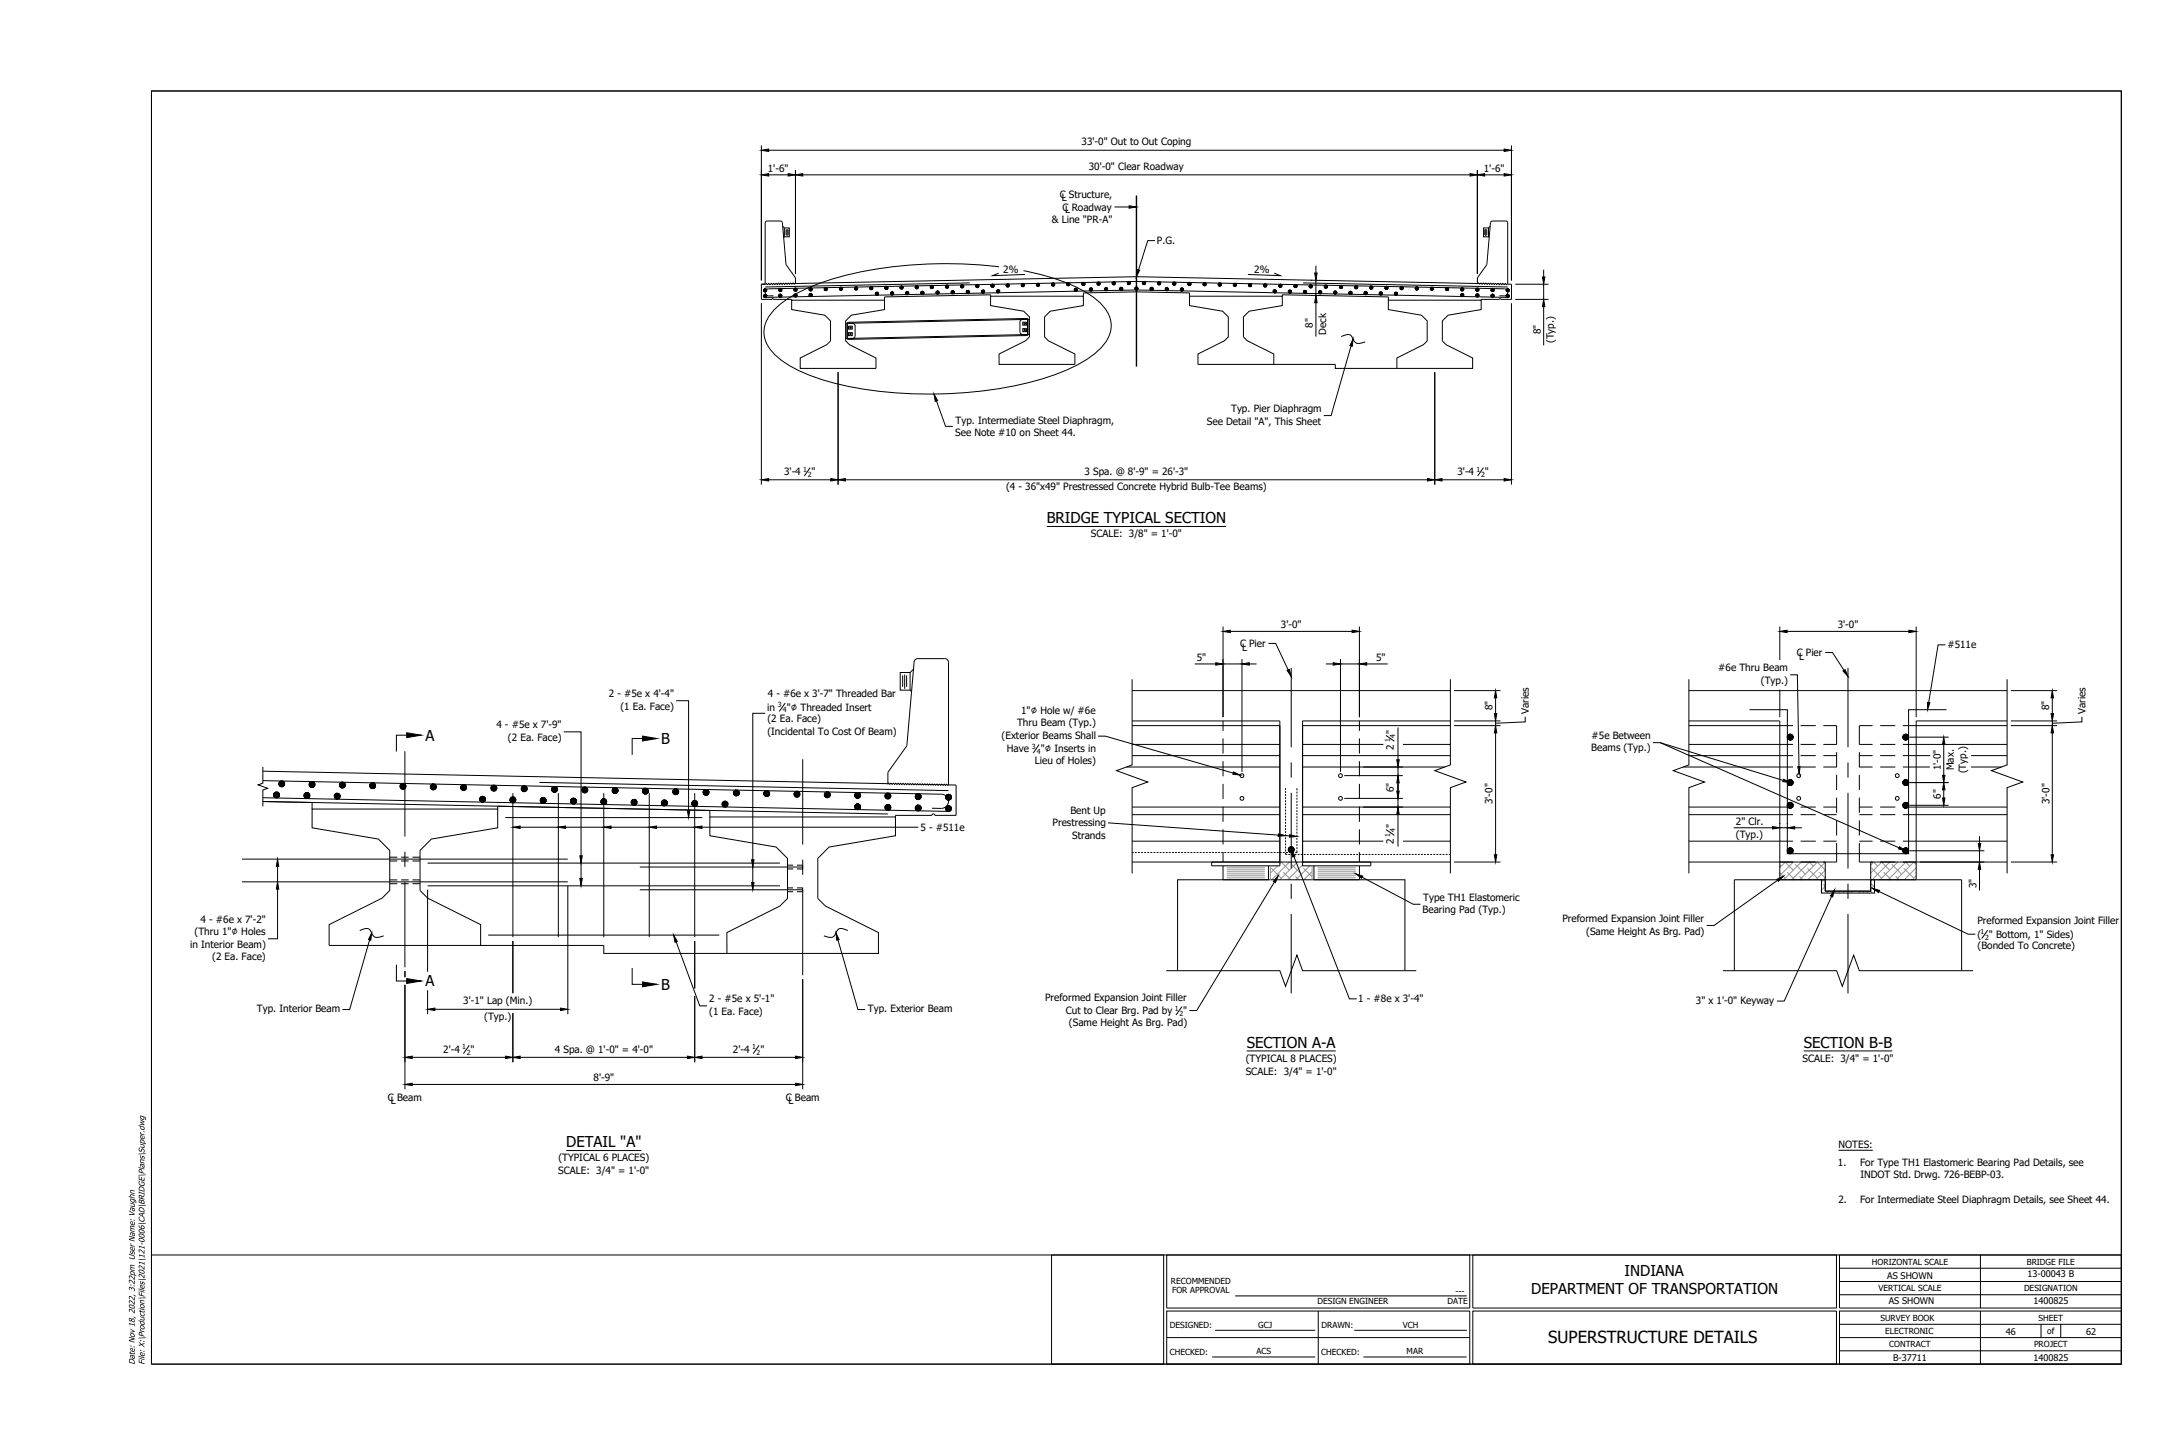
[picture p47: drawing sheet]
<svg xmlns="http://www.w3.org/2000/svg" width="914mm" height="610mm" viewBox="0 0 914 610" stroke-linecap="round" stroke-linejoin="round" font-family="sans-serif">
<defs><g id="words">
<text font-size="7" x="648.8" y="562.8">SUPERSTRUCTURE DETAILS</text>
<g font-size="6.3">
<text x="438.7" y="219.3">BRIDGE TYPICAL SECTION</text>
<text x="178.3" y="310.3">A</text>
<text x="277.1" y="311.7">B</text>
<text x="178.3" y="413.3">A</text>
<text x="277.1" y="414.7">B</text>
<text x="522.5" y="439">SECTION A-A</text>
<text x="755.9" y="439">SECTION B-B</text>
<text x="237.3" y="480.8">DETAIL &quot;A&quot;</text>
<text x="680.8" y="534.7">INDIANA</text>
<text x="641.7" y="542.2">DEPARTMENT OF TRANSPORTATION</text>
</g>
<g font-size="4.2">
<text x="453.3" y="60.9">33'-0&quot; Out to Out Coping</text>
<text x="456.3" y="71.2">30'-0&quot; Clear Roadway</text>
<text x="321.8" y="72">1'-6&quot;</text>
<text x="621.8" y="72">1'-6&quot;</text>
<text x="444.1" y="83.1">C Structure,</text>
<text x="444.9" y="84.1">L</text>
<text x="445.3" y="88.3">C Roadway</text>
<text x="446.3" y="89.4">L</text>
<text x="440.8" y="93.4">&amp; Line &quot;PR-A&quot;</text>
<text x="484.8" y="102.3">P.G.</text>
<text x="420.4" y="114.4">2%</text>
<text x="525.6" y="114.4">2%</text>
<text x="550.2" y="137.4" transform="rotate(-90 550.2 137.4)">8&quot;</text>
<text x="555.7" y="140.2" transform="rotate(-90 555.7 140.2)">Deck</text>
<text x="645.6" y="140.1" transform="rotate(-90 645.6 140.1)">8&quot;</text>
<text x="651.2" y="143.8" transform="rotate(-90 651.2 143.8)">(Typ.)</text>
<text x="515.9" y="172.7">Typ. Pier Diaphragm</text>
<text x="400.5" y="177.6">Typ. Intermediate Steel Diaphragm,</text>
<text x="505.8" y="177.9">See Detail &quot;A&quot;, This Sheet</text>
<text x="400.3" y="182.8">See Note #10 on Sheet 44.</text>
<text x="328.6" y="199.2">3'-4</text>
<text x="340.1" y="199.2">&quot;</text>
<text x="454.5" y="199">3 Spa. @ 8'-9&quot; = 26'-3&quot;</text>
<text x="610.8" y="199.2">3'-4</text>
<text x="622.2" y="199.2">&quot;</text>
<text x="421.6" y="205.3">(4 - 36&quot;x49&quot; Prestressed Concrete Hybrid Bulb-Tee Beams)</text>
<text x="457.2" y="225.1">SCALE: 3/8&quot; = 1'-0&quot;</text>
<text x="536.8" y="263.3">3'-0&quot;</text>
<text x="770.1" y="263.3">3'-0&quot;</text>
<text x="519.6" y="271.1">C Pier</text>
<text x="520.6" y="272.5">L</text>
<text x="752.9" y="274.9">C Pier</text>
<text x="816.1" y="271.7">#511e</text>
<text x="501.6" y="277">5&quot;</text>
<text x="576.7" y="277">5&quot;</text>
<text x="720.1" y="281.3">#6e Thru Beam</text>
<text x="753.9" y="276.4">L</text>
<text x="737.9" y="286.5">(Typ.)</text>
<text x="255.1" y="292.1">2 - #5e x 4'-4&quot;</text>
<text x="321.7" y="292">4 - #6e x 3'-7&quot; Threaded Bar</text>
<text x="260" y="297.3">(1 Ea. Face)</text>
<text x="321.5" y="297.9">in</text>
<text x="329.8" y="297.9">&quot;∅ Threaded Insert</text>
<text x="427.9" y="299">1&quot;∅ Hole w/ #6e</text>
<text x="625.5" y="297.6" transform="rotate(-90 625.5 297.6)">8&quot;</text>
<text x="640.7" y="299.2" transform="rotate(-90 640.7 299.2)">Varies</text>
<text x="858.8" y="297.6" transform="rotate(-90 858.8 297.6)">8&quot;</text>
<text x="874" y="299.2" transform="rotate(-90 874 299.2)">Varies</text>
<text x="208" y="305.1">4 - #5e x 7'-9&quot;</text>
<text x="321.6" y="302.6">(2 Ea. Face)</text>
<text x="426.3" y="304.2">Thru Beam (Typ.)</text>
<text x="212.9" y="310.4">(2 Ea. Face)</text>
<text x="321.6" y="307.9">(Incidental To Cost Of Beam)</text>
<text x="419.7" y="309.4">(Exterior Beams Shall</text>
<text x="584.1" y="307.4" transform="rotate(-90 584.1 307.4)">&quot;</text>
<text x="667" y="309.6">#5e Between</text>
<text x="421.9" y="315.2">Have</text>
<text x="436.2" y="315.2">&quot;∅ Inserts in</text>
<text x="584.1" y="314.3" transform="rotate(-90 584.1 314.3)">2</text>
<text x="666.8" y="314.9">Beams (Typ.)</text>
<text x="433.7" y="320">Lieu of Holes)</text>
<text x="813.3" y="322.8" transform="rotate(-90 813.3 322.8)">1'-0&quot;</text>
<text x="818.7" y="322.7" transform="rotate(-90 818.7 322.7)">Max.</text>
<text x="823.9" y="324" transform="rotate(-90 823.9 324)">(Typ.)</text>
<text x="584.1" y="331.9" transform="rotate(-90 584.1 331.9)">6&quot;</text>
<text x="813.3" y="334.6" transform="rotate(-90 813.3 334.6)">6&quot;</text>
<text x="448.5" y="341.1">Bent Up</text>
<text x="625.5" y="336.9" transform="rotate(-90 625.5 336.9)">3'-0&quot;</text>
<text x="858.8" y="336.9" transform="rotate(-90 858.8 336.9)">3'-0&quot;</text>
<text x="441.1" y="346.2">Prestressing</text>
<text x="584.1" y="346.8" transform="rotate(-90 584.1 346.8)">&quot;</text>
<text x="727.5" y="345.5">2&quot; Clr.</text>
<text x="385.7" y="348.1">5 - #511e</text>
<text x="449.3" y="351.4">Strands</text>
<text x="584.1" y="353.8" transform="rotate(-90 584.1 353.8)">2</text>
<text x="727.5" y="351.1">(Typ.)</text>
<text x="596.4" y="377.4">Type TH1 Elastomeric</text>
<text x="828.3" y="372.1" transform="rotate(-90 828.3 372.1)">3&quot;</text>
<text x="596.1" y="382.6">Bearing Pad (Typ.)</text>
<text x="84.1" y="386.6">4 - #6e x 7'-2&quot;</text>
<text x="654.7" y="386.2">Preformed Expansion Joint Filler</text>
<text x="828.6" y="387.2">Preformed Expansion Joint Filler</text>
<text x="81.5" y="391.9">(Thru 1&quot;∅ Holes</text>
<text x="664.7" y="391.5">(Same Height As Brg. Pad)</text>
<text x="828.7" y="393">(</text>
<text x="833.5" y="393">&quot; Bottom, 1&quot; Sides)</text>
<text x="79.7" y="397.1">in Interior Beam)</text>
<text x="828.7" y="397.8">(Bonded To Concrete)</text>
<text x="88.9" y="402.3">(2 Ea. Face)</text>
<text x="297.2" y="420">2 - #5e x 5'-1&quot;</text>
<text x="438" y="419.2">Preformed Expansion Joint Filler</text>
<text x="107.7" y="424.1">Typ. Interior Beam</text>
<text x="194.1" y="420.8">3'-1&quot; Lap (Min.)</text>
<text x="297.2" y="425.2">(1 Ea. Face)</text>
<text x="363.7" y="424.1">Typ. Exterior Beam</text>
<text x="446.7" y="425">Cut to Clear Brg. Pad by</text>
<text x="495.8" y="425">&quot;</text>
<text x="569.2" y="420">1 - #8e x 3'-4&quot;</text>
<text x="710.7" y="420.6">3&quot; x 1'-0&quot; Keyway</text>
<text x="202.9" y="427.1">(Typ.)</text>
<text x="448" y="429.9">(Same Height As Brg. Pad)</text>
<text x="185.7" y="441.2">2'-4</text>
<text x="197.2" y="441.2">&quot;</text>
<text x="232.5" y="441">4 Spa. @ 1'-0&quot; = 4'-0&quot;</text>
<text x="307.2" y="441.2">2'-4</text>
<text x="318.7" y="441.2">&quot;</text>
<text x="522.1" y="444.8">(TYPICAL 8 PLACES)</text>
<text x="755.4" y="444.8">SCALE: 3/4&quot; = 1'-0&quot;</text>
<text x="248.8" y="453.1">8'-9&quot;</text>
<text x="522.1" y="450.3">SCALE: 3/4&quot; = 1'-0&quot;</text>
<text x="162.6" y="461.2">C Beam</text>
<text x="329.3" y="461.2">C Beam</text>
<text x="163.8" y="462.7">L</text>
<text x="330.5" y="462.7">L</text>
<text x="770.4" y="481.1">NOTES:</text>
<text x="234" y="486.6">(TYPICAL 6 PLACES)</text>
<text x="770.2" y="488.5">1.</text>
<text x="779.5" y="488.5">For Type TH1 Elastomeric Bearing Pad Details, see</text>
<text x="234" y="492">SCALE: 3/4&quot; = 1'-0&quot;</text>
<text x="779.6" y="493.7">INDOT Std. Drwg. 726-BEBP-03.</text>
<text x="770.4" y="504">2.</text>
<text x="779.5" y="504">For Intermediate Steel Diaphragm Details, see Sheet 44.</text>
</g>
<g font-size="4.1">
<text x="56.4" y="571.8" transform="rotate(-90 56.4 571.8)">Date: Nov 18, 2022, 3:22pm User Name: Vaughn</text>
<text x="60.5" y="571.8" transform="rotate(-90 60.5 571.8)">File: X:\Production\Files\2021\121-0006\CAD\BRIDGE\Plans\Super.dwg</text>
</g>
<g font-size="3.8">
<text x="790.9" y="535.7">AS SHOWN</text>
<text x="849.7" y="535.2">13-00043 B</text>
<text x="791.5" y="546.5">AS SHOWN</text>
<text x="852.1" y="546.2">1400825</text>
<text x="840.5" y="559.4">46</text>
<text x="874.2" y="559.2">62</text>
<text x="793.3" y="570.2">B-37711</text>
<text x="852.1" y="570.2">1400825</text>
</g>
<g font-size="3.5">
<text x="784.5" y="529.8">HORIZONTAL SCALE</text>
<text x="849.4" y="529.8">BRIDGE FILE</text>
<text x="490.7" y="537.9">RECOMMENDED</text>
<text x="491.2" y="541.7">FOR APPROVAL</text>
<text x="610" y="542.1">---</text>
<text x="787.2" y="541">VERTICAL SCALE</text>
<text x="848.2" y="541">DESIGNATION</text>
<text x="552.1" y="546.2">DESIGN ENGINEER</text>
<text x="606.6" y="546.2">DATE</text>
<text x="490.2" y="556.6">DESIGNED:</text>
<text x="527.2" y="556.3">GCJ</text>
<text x="553.8" y="556.6">DRAWN:</text>
<text x="587.8" y="556.3">VCH</text>
<text x="788" y="553.3">SURVEY BOOK</text>
<text x="854.3" y="553.3">SHEET</text>
<text x="790.1" y="559.1">ELECTRONIC</text>
<text x="857.9" y="558.9">of</text>
<text x="490.2" y="567.7">CHECKED:</text>
<text x="526.5" y="567.3">ACS</text>
<text x="553.7" y="567.7">CHECKED:</text>
<text x="589.5" y="567.3">MAR</text>
<text x="791.7" y="564.5">CONTRACT</text>
<text x="852.4" y="564.5">PROJECT</text>
</g>
<g font-size="2.9">
<text x="336.5" y="197.7">1</text>
<text x="618.7" y="197.7">1</text>
<text x="338.5" y="199.8">2</text>
<text x="620.6" y="199.8">2</text>
<text x="326" y="296.3">3</text>
<text x="328.1" y="298.4">4</text>
<text x="582.6" y="311.1" transform="rotate(-90 582.6 311.1)">1</text>
<text x="584.7" y="309" transform="rotate(-90 584.7 309)">4</text>
<text x="432.4" y="313.7">3</text>
<text x="434.5" y="315.8">4</text>
<text x="582.6" y="350.5" transform="rotate(-90 582.6 350.5)">1</text>
<text x="584.7" y="348.5" transform="rotate(-90 584.7 348.5)">4</text>
<text x="830" y="391.5">1</text>
<text x="831.9" y="393.7">2</text>
<text x="492.3" y="423.5">1</text>
<text x="494.2" y="425.7">2</text>
<text x="193.7" y="439.7">1</text>
<text x="195.6" y="441.9">2</text>
<text x="315.2" y="439.7">1</text>
<text x="317.1" y="441.9">2</text>
</g>
</g></defs>
<!-- layer: O-ALGN-PR-A -->
<path d="M476.2 81.9v71.7" fill="none" stroke="#000" stroke-width=".59"/>
<!-- layer: P_BR-deck -->
<g fill="none" stroke="#000" stroke-width=".42">
<path d="M320.7 119l-1.6 .1v6.3h4.4l.3-.3 .3 .3h7.7M333.4 118.8l142.8-2.9 142.9 2.9M631.8 119l1.6 .1v6.3h-4.5M415.1 123.5l-44.4 .9M454 122.7l22.2-.4 22.3 .4M537.4 123.5l44.4 .9M629 125.4l-.3-.3-.3 .3h-7.7M474.4 289.3h133.4M707.7 289.3h133.4M474.4 302h61.9v59.2h9.6v-59.2h61.9M707.7 302h38.1v59.2h19.1v12.2h19v-12.2h19.1v-59.2h38.1M110.2 323.1l261.9 5.2"/>
<path d="M110.2 335.8l261.9 5.2M397.5 328.8l3.2 .1v12.7h-8.9a.6 .6 0 0 0-.7-.6 .6 .6 0 0 0-.6 .6h-15.2"/>
</g>
<!-- layer: P_BR-Prestressed Beam -->
<g fill="none" stroke="#000" stroke-width=".42">
<path d="M331.8 125.8h38.9v3.9l-13.9 2.4-2.4 2.4v8.3l1.6 1.6 11.1 5.6v4.3h-31.8v-4.3l11.2-5.6 1.5-1.6v-8.3l-2.3-2.4-13.9-2.4zM331.8 125.4v.4M370.7 124.4v1.4M415.1 124.1h38.9v3.9l-13.9 2.4-2.4 2.4v8.4l1.6 1.6 11.1 5.5v4.4h-31.7v-4.4l11.1-5.5 1.6-1.6v-8.4l-2.4-2.4-13.9-2.4zM415.1 123.5v.6M454 122.7v1.4M498.5 124.1h38.9v3.9l-13.9 2.4-2.4 2.4v8.4l1.6 1.6 11.1 5.5v4.4h-31.8v-4.4l11.1-5.5 1.6-1.6v-8.4l-2.3-2.4-13.9-2.4zM498.5 122.7v1.4M537.4 123.5v.6M581.8 125.8h38.9v3.9l-13.9 2.4-2.4 2.4v8.3l1.6 1.6 11.1 5.6v4.3h-31.7v-4.3l11.1-5.6 1.6-1.6v-8.3l-2.4-2.4-13.9-2.4zM581.8 124.4v1.4M620.7 125.4v.4"/>
<path d="M169.7 314.8v35.7M336.4 318.1v35.7M130.8 339h77.8v7.8l-27.8 4.7-4.8 4.8v16.8l3.2 3.2 22.2 11.1v8.7h-63.5v-8.7l22.2-11.1 3.2-3.2v-16.8l-4.7-4.8-27.8-4.7zM130.8 336.2v2.8M208.6 337.8v1.2M297.5 339.6v2.7M169.7 356.8v6.4M297.5 342.3h77.8v7.9l-27.8 4.7-4.8 4.7v16.8l3.2 3.2 22.2 11.1v8.8h-63.5v-8.8l22.2-11.1 3.2-3.2v-16.8l-4.8-4.7-27.7-4.7zM375.3 341.6v.7M169.7 369.5v35.8M336.4 360.2v6.3M336.4 372.9v35.7"/>
</g>
<!-- layer: P_BR_Concrete Railing -->
<g fill="none" stroke="#000" stroke-width=".42">
<path d="M320.9 92.8l6.2-.2 .7 .4 1.6 17.8 4 5.6v2.4l-.6 .3-.5-.5-.5 .5-.5-.5-.5 .5-.5-.5-.5 .5-.5-.5-.5 .5-.5-.5-.5 .6-.5-.5-.6 .5-.5-.5-.5 .5-.5-.5-.5 .5-.5-.5-.5 .5-.5-.5-.5 .6-.5-.5-.5 .5-.5-.5-.5 .2v-25.6zM328 94.8l.7 .7h2.1v3.7h-2.1l-.3 .3M328.7 95.5v3.7M329.4 96.1v2.4M329.8 95.9v3M330.3 96.1v2.4M622.2 96.1v2.4M622.6 95.9v3M623.1 96.1v2.4M623.8 95.5v3.7M624.5 94.8l-.7 .7h-2.1v3.7h2.1l.3 .3M624.9 92.8l6.1-.2 .8 .5v25.9l-.5 .3-.5-.5-.5 .5-.5-.6-.5 .6-.5-.6-.5 .5-.5-.5-.5 .5-.6-.5-.5 .5-.5-.5-.5 .5-.5-.5-.5 .4-.5-.5-.5 .5-.5-.5-.5 .5-.5-.5-.5 .5-.6-.5-.5 .5-.5-.5-.5 .2v-2.4l4-5.6 1.5-17.5z"/>
<path d="M384.6 275.9h11.3l.9 .3 .6 .8 .1 51.8-.3 .3-.5-.5-.5 .5-.5-.6-.5 .6-.5-.6-.5 .5-.5-.5-.6 .5-.4-.5-.6 .5-.5-.5-.5 .5-.5-.5-.5 .5-.5-.6-.5 .5-.5-.5-.5 .5-.5-.5-.5 .5-.5-.5-.6 .5-.4-.5-.6 .4-.5-.5-.5 .5-.5-.5-.5 .5-.5-.5-.5 .5-.5-.5-.5 .5-.5-.5-.5 .5-.5-.6-.6 .5-.5-.5-.5 .5-.5-.5-.5 .5-.5-.5-.5 .5-.5-.6-.5 .6-.5-.6-.5 .5-.5-.5-.5 .5-.6-.5-.2 .2v-4.7l7.9-11.1 3.1-35.1M384.7 275.9l-.9 .3-.7 1.2M378.3 283v4.8M379.1 282.6v6M379.9 283v4.8M381.4 281.8v7.4M382.8 280.4l-1.4 1.4h-4.1v7.4h4.1l.6 .6"/>
</g>
<!-- layer: P_BR-Reinforcing Epoxy Coated -->
<path d="M406.4 118.5l-85.7 1.7M546.1 118.5l85.7 1.7M320.7 124.6l155.5-3.1 155.6 3.1M324.1 123.9l-2 .1a1.48 1.48 0 0 1-1.4-1.5 1.48 1.48 0 0 1 1.4-1.5l154.1-3.1 154.2 3.1a1.49 1.49 0 0 1 1.4 1.5 1.49 1.49 0 0 1-1.4 1.5l-2-.1M110.2 327.1l284.4 5.6a2.97 2.97 0 0 1 2.9 3.1 2.97 2.97 0 0 1-3 2.9l-4-.1M110.2 334.2l287.3 5.8M226 327.8l171.5 3.4" fill="none" stroke="#000" stroke-width=".42"/>
<g fill="#000" stroke="#000" stroke-width=".42">
<path d="M435 119.3v.6h-.3zM441.3 119.2v.6h-.2zM447.7 119.1v.6l-.3-.1zM454 119v.5h-.2zM460.4 118.8v.6h-.3zM466.7 118.7v.6h-.2zM473.1 118.6v.6l-.3-.1zM479.4 118h.2l-.2 .6zM485.8 118.1l.2 .1-.2 .5zM492.1 118.2l.2 .1-.2 .5zM498.5 118.4h.2l-.2 .6zM504.8 118.5h.2l-.2 .6z"/>
<path d="M511.2 118.6l.2 .1-.2 .5zM517.5 118.7l.2 .1-.2 .5zM523.9 118.9h.2l-.2 .6zM530.2 119h.2l-.2 .6zM536.6 119.1l.2 .1-.2 .5zM542.9 119.3h.3l-.3 .5zM549.3 119.4h.2l-.2 .6zM555.6 119.5h.3l-.3 .6zM562 119.6l.2 .1-.2 .5zM568.3 119.8h.3l-.3 .6zM574.7 119.9h.2l-.2 .6zM320.7 121.6v.6h-.3z"/>
<path d="M320.7 124v.6h-.3zM327 121.5v.6l-.2-.1zM327 123.9v.6l-.2-.1zM333.4 121.4v.6l-.3-.1zM333.4 123.8v.6l-.3-.1zM339.7 121.2v.6h-.2zM339.7 123.6v.6h-.2zM346.1 121.1v.6h-.3zM352.4 121v.6l-.2-.1zM358.8 120.9v.6l-.3-.1zM365.1 120.7v.6h-.2zM367.5 123.1v.6l-.2-.1z"/>
<path d="M371.5 120.6v.6h-.3zM373.8 122.9v.6h-.2zM377.8 120.5v.6l-.2-.1zM380.2 122.8v.6h-.2zM384.2 120.4v.5h-.3zM386.5 122.7v.6h-.2zM390.5 120.2v.6h-.2zM392.9 122.6v.6l-.2-.1zM396.9 120.1v.6h-.3zM399.2 122.4v.6h-.2zM403.2 120v.6l-.2-.1zM405.6 122.3v.6h-.2z"/>
<path d="M409.6 119.8v.6h-.3zM411.9 122.2v.6l-.2-.1zM415.9 119.7v.6h-.2zM418.3 122v.7l-.2-.1zM422.3 119.6v.6l-.3-.1zM428.6 119.5v.6l-.2-.1zM450.8 121.4v.6h-.2zM457.2 121.3v.6l-.2-.1zM463.5 121.2v.6l-.2-.1zM469.9 121v.6h-.2zM476.2 120.9v.6h-.2zM482.6 120.4l.2 .1-.2 .5z"/>
<path d="M488.9 120.6h.3l-.3 .6zM495.3 120.7h.2l-.2 .6zM534.2 121.5h.2l-.2 .5zM540.6 121.6h.2l-.3 .6zM546.9 121.7l.2 .1-.2 .5zM553.3 121.8l.2 .1-.3 .5zM559.6 122h.2l-.2 .6zM566 122.1l.2 .1-.3 .5zM572.3 122.2l.2 .1-.2 .5zM578.7 122.3l.2 .1-.3 .5zM581 120l.3 .1-.3 .5zM585 122.5h.2l-.2 .6z"/>
<path d="M587.4 120.1l.2 .1-.2 .5zM593.7 120.3h.3l-.3 .6zM600.1 120.4h.2l-.2 .6zM606.4 120.5l.3 .1-.3 .5zM612.8 120.7h.2l-.2 .5zM612.8 123l.2 .1-.2 .5zM619.1 120.8h.3l-.3 .6zM619.1 123.2h.3l-.3 .6zM625.5 120.9h.2l-.2 .6zM625.5 123.3h.2l-.2 .6zM631.8 121l.3 .1-.3 .5zM631.8 123.4l.3 .1-.3 .5z"/>
<path d="M377.4 120.1l.4 .4-.2-.6zM377.4 120.1l.4 .4-.5-.2zM377.3 120.3l-.1 .2h.6z"/>
<path d="M383.7 120l.5 .4-.3-.6zM383.7 120l.5 .4-.6-.3zM383.6 120.1v.3h.6z"/>
<path d="M384.4 119.8l-.2 .6 .4-.5zM384.2 119.8h.2l-.2 .6zM383.9 119.8l.3 .6v-.6z"/>
<path d="M390.1 119.8l.4 .4-.2-.5zM390.1 119.8l.4 .4-.5-.2zM390 120l-.1 .2h.6z"/>
<path d="M390.7 119.7l-.2 .5 .4-.4zM390.5 119.6l.2 .1-.2 .5zM390.3 119.7l.2 .5v-.6z"/>
<path d="M396.4 119.7l.5 .4-.3-.6zM396.4 119.7l.5 .4-.6-.2zM396.3 119.9v.2h.6z"/>
<path d="M397.1 119.5l-.2 .6 .4-.4zM396.9 119.5h.2l-.2 .6zM396.6 119.5l.3 .6v-.6z"/>
<path d="M402.6 120l.1 .2 .5-.2zM402.7 120.2l.5-.2-.4 .4zM403.2 120l-.4 .4 .2 .1z"/>
<path d="M402.8 119.6l.4 .4-.2-.6zM402.8 119.6l.4 .4-.5-.2zM402.7 119.8l-.1 .2h.6z"/>
<path d="M403.4 119.4l-.2 .6 .4-.5zM403.2 119.4h.2l-.2 .6zM403 119.4l.2 .6v-.6z"/>
<path d="M409 119.8v.3l.6-.3zM409 120.1l.6-.3-.4 .5zM409.6 119.8l-.4 .5 .1 .1z"/>
<path d="M409.1 119.4l.5 .4-.3-.5zM409.1 119.4l.5 .4-.6-.2zM409 119.6v.2h.6z"/>
<path d="M409.8 119.3l-.2 .5 .4-.4zM409.6 119.3h.2l-.2 .5zM409.3 119.3l.3 .5v-.5z"/>
<path d="M415.3 119.7l.1 .3 .5-.3zM415.4 120l.5-.3-.4 .4zM415.9 119.7l-.4 .4 .2 .2z"/>
<path d="M415.5 119.3l.4 .4-.2-.5zM415.5 119.3l.4 .4-.5-.2zM415.4 119.5l-.1 .2h.6z"/>
<path d="M416.1 119.2l-.2 .5 .4-.4zM415.9 119.1l.2 .1-.2 .5zM415.7 119.2l.2 .5v-.6z"/>
<path d="M415.9 119.7l.6 .3v-.3zM415.9 119.7l.6-.2v.2zM416.3 119.3l-.4 .4 .6-.2z"/>
<path d="M421.7 119.6v.2l.6-.2zM421.7 119.8l.6-.2-.4 .4zM421.9 120l.1 .1 .3-.5z"/>
<path d="M421.9 119.2l.4 .4-.3-.6zM421.9 119.2l.4 .4-.6-.2zM421.7 119.4v.2h.6z"/>
<path d="M422.5 119l-.2 .6 .4-.4zM422.3 119h.2l-.2 .6zM422 119l.3 .6v-.6z"/>
<path d="M422.3 119.6l.5 .2 .1-.2zM422.3 119.6l.5-.2 .1 .2zM422.7 119.2l-.4 .4 .5-.2z"/>
<path d="M428 119.5l.1 .2 .5-.2zM428.1 119.7l.5-.2-.4 .4zM428.6 119.5l-.4 .4 .2 .1z"/>
<path d="M428.2 119.1l.4 .4-.2-.6zM428.2 119.1l.4 .4-.5-.2zM428.1 119.3l-.1 .2h.6z"/>
<path d="M428.8 118.9l-.2 .6 .4-.5zM428.6 118.9h.2l-.2 .6zM428.4 118.9l.2 .6v-.6z"/>
<path d="M428.6 119.5l.6 .2v-.2zM428.6 119.5l.6-.3v.3zM429 119l-.4 .5 .6-.3z"/>
<path d="M434.4 119.3v.3l.6-.3zM434.4 119.6l.6-.3-.4 .5zM435 119.3l-.4 .5 .1 .1z"/>
<path d="M434.6 118.9l.4 .4-.3-.5zM434.6 118.9l.4 .4-.6-.2zM434.4 119.1v.2h.6z"/>
<path d="M435 119.3v.6h.2zM435 119.3l.4 .5-.2 .1zM435 119.3l.4 .5 .1-.2z"/>
<path d="M435.2 118.8l-.2 .5 .4-.4zM435 118.7l.2 .1-.2 .5zM434.7 118.8l.3 .5v-.6z"/>
<path d="M435 119.3l.5 .3 .1-.3zM435 119.3l.5-.2 .1 .2zM435.4 118.9l-.4 .4 .5-.2z"/>
<path d="M440.7 119.2l.1 .2 .5-.2zM440.8 119.4l.5-.2-.4 .4zM441.3 119.2l-.4 .4 .2 .2z"/>
<path d="M440.9 118.8l.4 .4-.2-.5zM440.9 118.8l.4 .4-.5-.2zM440.8 119l-.1 .2h.6z"/>
<path d="M441.3 119.2v.6h.3zM441.3 119.2l.4 .4-.1 .2zM441.3 119.2l.4 .4 .2-.2z"/>
<path d="M441.5 118.7l-.2 .5 .4-.4zM441.3 118.6l.2 .1-.2 .5zM441.1 118.7l.2 .5v-.6z"/>
<path d="M441.3 119.2l.6 .2v-.2zM441.3 119.2l.6-.2v.2zM441.7 118.8l-.4 .4 .6-.2z"/>
<path d="M447.1 119.1v.2l.6-.2zM447.1 119.3l.6-.2-.4 .4zM447.7 119.1l-.4 .4 .1 .1z"/>
<path d="M447.3 118.7l.4 .4-.3-.6zM447.3 118.7l.4 .4-.6-.2zM447.1 118.9v.2h.6z"/>
<path d="M447.7 119.1v.6l.2-.1zM447.7 119.1l.4 .4-.2 .1zM447.7 119.1l.4 .4 .1-.2z"/>
<path d="M447.9 118.5l-.2 .6 .4-.4zM447.7 118.5h.2l-.2 .6zM447.4 118.5l.3 .6v-.6z"/>
<path d="M447.7 119.1l.5 .2 .1-.2zM447.7 119.1l.5-.2 .1 .2zM448.1 118.7l-.4 .4 .5-.2z"/>
<path d="M453.4 119l.1 .2 .5-.2zM453.5 119.2l.5-.2-.4 .4zM453.6 119.4l.2 .1 .2-.5z"/>
<path d="M453.6 118.6l.4 .4-.2-.6zM453.6 118.6l.4 .4-.5-.3zM453.5 118.7l-.1 .3h.6z"/>
<path d="M454 119v.5h.3zM454 119l.4 .4-.1 .1zM454 119l.4 .4 .2-.2z"/>
<path d="M454.2 118.4l-.2 .6 .4-.5zM454 118.4h.2l-.2 .6zM453.8 118.4l.2 .6v-.6z"/>
<path d="M454 119l.6 .2v-.2zM454 119l.6-.3v.3zM454.4 118.5l-.4 .5 .6-.3z"/>
<path d="M459.8 118.8v.3l.6-.3zM459.8 119.1l.6-.3-.4 .5zM460.4 118.8l-.4 .5 .1 .1z"/>
<path d="M460 118.4l.4 .4-.3-.5zM460 118.4l.4 .4-.6-.2zM459.8 118.6v.2h.6z"/>
<path d="M460.4 118.8v.6h.2zM460.4 118.8l.4 .5-.2 .1zM460.4 118.8l.4 .5 .1-.2z"/>
<path d="M460.6 118.3l-.2 .5 .4-.4zM460.4 118.2l.2 .1-.2 .5zM460.1 118.3l.3 .5v-.6z"/>
<path d="M460.4 118.8l.5 .3 .1-.3zM460.4 118.8l.5-.2 .1 .2zM460.8 118.4l-.4 .4 .5-.2z"/>
<path d="M466.1 118.7l.1 .2 .5-.2zM466.2 118.9l.5-.2-.4 .4zM466.7 118.7l-.4 .4 .2 .2z"/>
<path d="M466.3 118.3l.4 .4-.2-.5zM466.3 118.3l.4 .4-.5-.2zM466.2 118.5l-.1 .2h.6z"/>
<path d="M466.7 118.7v.6h.3zM466.7 118.7l.4 .4-.1 .2zM466.7 118.7l.4 .4 .2-.2z"/>
<path d="M466.9 118.2l-.2 .5 .4-.4zM466.7 118.1l.2 .1-.2 .5zM466.5 118.2l.2 .5v-.6z"/>
<path d="M466.7 118.7l.6 .2v-.2zM466.7 118.7l.6-.2v.2zM466.7 118.7l.6-.2-.2-.2z"/>
<path d="M472.5 118.6v.2l.6-.2zM472.5 118.8l.6-.2-.4 .4zM473.1 118.6l-.4 .4 .1 .1z"/>
<path d="M472.7 118.2l.4 .4-.3-.6zM472.7 118.2l.4 .4-.6-.2zM472.5 118.4v.2h.6z"/>
<path d="M473.1 118.6v.6l.2-.1zM473.1 118.6l.4 .4-.2 .1zM473.1 118.6l.4 .4 .1-.2z"/>
<path d="M473.3 118l-.2 .6 .4-.4zM473.1 118h.2l-.2 .6zM472.8 118l.3 .6v-.6z"/>
<path d="M473.1 118.6l.5 .2 .1-.2zM473.1 118.6l.5-.3 .1 .3zM473.1 118.6l.5-.3-.1-.1z"/>
<path d="M478.9 118.3l-.1 .3h.6zM478.8 118.6h.6l-.5 .2zM478.9 118.8l.1 .2 .4-.4z"/>
<path d="M479 119l.2 .1 .2-.5zM479.4 118.6v.6l-.2-.1zM479.4 118.6v.6l.2-.1z"/>
<path d="M479.2 118l.2 .6v-.6zM479 118.2l.2-.2 .2 .6zM479 118.2l-.1 .1 .5 .3z"/>
<path d="M479.4 118.6l.2 .5 .2-.1zM479.4 118.6l.6 .2-.2 .2zM479.4 118.6l.6 .2v-.2z"/>
<path d="M479.4 118.6h.6v-.2zM479.4 118.6l.4-.4 .2 .2zM479.6 118l-.2 .6 .4-.4z"/>
<path d="M485.2 118.5v.2h.6zM485.2 118.7h.6l-.6 .2zM485.2 118.9l.1 .2 .5-.4z"/>
<path d="M485.3 119.1l.2 .2 .3-.6zM485.8 118.7v.6h-.3zM485.8 118.7v.6h.2z"/>
<path d="M485.5 118.2l.3 .5v-.6zM485.3 118.3l.2-.1 .3 .5zM485.3 118.3l-.1 .2 .6 .2z"/>
<path d="M485.8 118.7l.2 .6 .2-.2zM485.8 118.7l.5 .2-.1 .2zM485.8 118.7l.5 .2v-.2z"/>
<path d="M485.8 118.7h.5v-.2zM485.8 118.7l.4-.4 .1 .2zM486 118.2l-.2 .5 .4-.4z"/>
<path d="M491.6 118.6l-.1 .2h.6zM491.5 118.8h.6l-.5 .3zM491.6 119.1l.1 .2 .4-.5z"/>
<path d="M491.7 119.3l.2 .1 .2-.6zM492.1 118.8v.6h-.2zM492.1 118.8v.6h.2z"/>
<path d="M491.9 118.3l.2 .5v-.6zM491.7 118.4l.2-.1 .2 .5zM491.7 118.4l-.1 .2 .5 .2z"/>
<path d="M492.1 118.8l.2 .6 .2-.1zM492.1 118.8l.6 .3-.2 .2zM492.1 118.8l.6 .3v-.3z"/>
<path d="M492.1 118.8h.6v-.2zM492.1 118.8l.4-.4 .2 .2zM492.3 118.3l-.2 .5 .4-.4z"/>
<path d="M497.9 118.7v.3h.6zM497.9 119h.6l-.6 .2zM497.9 119.2l.1 .2 .5-.4z"/>
<path d="M498 119.4l.2 .1 .3-.5zM498.5 119v.5h-.3zM498.5 119v.5h.2z"/>
<path d="M498.2 118.4l.3 .6v-.6zM498.1 118.5l.1-.1 .3 .6zM498.1 118.5l-.2 .2 .6 .3z"/>
<path d="M498.5 119l.2 .5 .2-.1zM498.5 119l.5 .2-.1 .2zM498.5 119l.5 .2v-.2z"/>
<path d="M498.5 119h.5v-.3zM498.5 119l.4-.4 .1 .1zM498.7 118.4l-.2 .6 .4-.4z"/>
<path d="M504.3 118.9l-.1 .2h.6zM504.2 119.1h.6l-.5 .2zM504.3 119.3l.1 .2 .4-.4z"/>
<path d="M504.4 119.5l.2 .1 .2-.5zM504.8 119.1v.6l-.2-.1zM504.8 119.1v.6l.2-.1z"/>
<path d="M504.6 118.5l.2 .6v-.6zM504.4 118.7l.2-.2 .2 .6zM504.4 118.7l-.1 .2 .5 .2z"/>
<path d="M504.8 119.1l.2 .5 .2-.1zM504.8 119.1l.6 .2-.2 .2zM504.8 119.1l.6 .2v-.2z"/>
<path d="M504.8 119.1h.6v-.2zM504.8 119.1l.4-.4 .2 .2zM505 118.5l-.2 .6 .4-.4z"/>
<path d="M510.6 119v.2h.6zM510.6 119.2h.6l-.6 .2zM510.6 119.4l.1 .2 .5-.4z"/>
<path d="M510.7 119.6l.2 .2 .3-.6zM511.2 119.2v.6h-.3zM511.2 119.2v.6h.2z"/>
<path d="M510.9 118.7l.3 .5v-.6zM510.8 118.8l.1-.1 .3 .5zM510.8 118.8l-.2 .2 .6 .2z"/>
<path d="M511.2 119.2l.2 .6 .2-.2zM511.2 119.2l.5 .2-.1 .2zM511.2 119.2l.5 .2v-.2z"/>
<path d="M511.2 119.2h.5v-.2zM511.2 119.2l.4-.4 .1 .2zM511.4 118.7l-.2 .5 .4-.4z"/>
<path d="M517 119.1l-.1 .2h.6zM516.9 119.3h.6l-.5 .3zM517 119.6l.1 .2 .4-.5z"/>
<path d="M517.5 119.3l-.4 .5 .2 .1zM517.5 119.3v.6h-.2zM517.5 119.3v.6h.2z"/>
<path d="M517.3 118.8l.2 .5v-.6zM517.1 118.9l.2-.1 .2 .5zM517.1 118.9l-.1 .2 .5 .2z"/>
<path d="M517.5 119.3l.2 .6 .2-.1zM517.5 119.3l.6 .3-.2 .2zM517.5 119.3l.6 .3v-.3z"/>
<path d="M517.5 119.3h.6v-.2zM517.5 119.3l.4-.4 .2 .2zM517.7 118.8l-.2 .5 .4-.4z"/>
<path d="M523.3 119.2v.3h.6zM523.3 119.5h.6l-.6 .2zM523.3 119.7l.1 .2 .5-.4z"/>
<path d="M523.4 119.9l.2 .1 .3-.5zM523.9 119.5v.6l-.3-.1zM523.9 119.5v.6l.2-.1z"/>
<path d="M523.6 118.9l.3 .6v-.6zM523.5 119l.1-.1 .3 .6zM523.5 119l-.2 .2 .6 .3z"/>
<path d="M523.9 119.5h.5v-.2zM523.9 119.5l.4-.4 .1 .2zM524.1 118.9l-.2 .6 .4-.4z"/>
<path d="M529.7 119.4l-.1 .2h.6zM529.6 119.6h.6l-.5 .2zM529.7 119.8l.1 .2 .4-.4z"/>
<path d="M530 119l.2 .6v-.6zM529.8 119.2l.2-.2 .2 .6zM529.8 119.2l-.1 .2 .5 .2z"/>
<path d="M530.2 119.6h.6v-.2zM530.2 119.6l.4-.4 .2 .2zM530.4 119l-.2 .6 .4-.4z"/>
<path d="M536 119.5v.2h.6zM536 119.7h.6l-.6 .3zM536 120l.1 .1 .5-.4z"/>
<path d="M536.3 119.2l.3 .5v-.6zM536.2 119.3l.1-.1 .3 .5zM536.2 119.3l-.2 .2 .6 .2z"/>
<path d="M536.6 119.7h.6l-.1-.2zM536.6 119.7l.4-.4 .1 .2zM536.8 119.2l-.2 .5 .4-.4z"/>
<path d="M542.4 119.6l-.1 .2h.6zM542.3 119.8h.6l-.5 .3zM542.4 120.1l.1 .2 .4-.5z"/>
<path d="M542.7 119.3l.2 .5v-.5zM542.5 119.4l.2-.1 .2 .5zM542.5 119.4l-.1 .2 .5 .2z"/>
<path d="M542.9 119.8h.6v-.2zM542.9 119.8l.4-.4 .2 .2zM543.2 119.3l-.3 .5 .4-.4z"/>
<path d="M548.7 119.7v.3h.6zM548.7 120h.6l-.6 .2zM548.7 120.2l.1 .2 .5-.4z"/>
<path d="M549 119.4l.3 .6v-.6zM548.9 119.5l.1-.1 .3 .6zM548.9 119.5l-.2 .2 .6 .3z"/>
<path d="M549.3 120h.6l-.1-.2zM549.3 120l.4-.4 .1 .2zM549.5 119.4l-.2 .6 .4-.4z"/>
<path d="M555.1 119.9l-.1 .2h.6zM555 120.1h.6l-.5 .2zM555.1 120.3l.1 .2 .4-.4z"/>
<path d="M555.4 119.5l.2 .6v-.6zM555.2 119.7l.2-.2 .2 .6zM555.2 119.7l-.1 .2 .5 .2z"/>
<path d="M561.4 120v.2h.6zM561.4 120.2h.6l-.6 .3zM561.4 120.5l.1 .2 .5-.5z"/>
<path d="M561.7 119.7l.3 .5v-.6zM561.6 119.8l.1-.1 .3 .5zM561.6 119.8l-.2 .2 .6 .2z"/>
<path d="M568.1 119.8l.2 .6v-.6zM567.9 119.9l.2-.1 .2 .6zM567.9 119.9l-.1 .2 .5 .3z"/>
<path d="M574.4 119.9l.3 .6v-.6zM574.3 120.1l.1-.2 .3 .6zM574.3 120.1l-.2 .1 .6 .3z"/>
<path d="M320.1 121.6v.3l.6-.3zM320.1 121.9l.6-.3-.5 .4zM320.7 121.6l-.5 .4 .2 .2z"/>
<path d="M320.1 124v.2l.6-.2zM320.1 124.2l.6-.2-.5 .4zM320.2 124.4l.2 .2 .3-.6z"/>
<path d="M320.2 121.2l.5 .4-.3-.5zM320.2 121.2l.5 .4-.6-.2zM320.1 121.4v.2h.6z"/>
<path d="M320.2 123.6l.5 .4-.3-.5zM320.2 123.6l.5 .4-.6-.2zM320.1 123.8v.2h.6z"/>
<path d="M320.7 121.6v.6h.2zM320.7 121.6l.4 .4-.2 .2zM320.7 121.6l.4 .4 .1-.1z"/>
<path d="M320.7 124v.6h.2zM320.7 124l.4 .4-.2 .2zM320.7 124l.4 .4 .1-.2z"/>
<path d="M320.9 121.1l-.2 .5 .4-.4zM320.7 121l.2 .1-.2 .5zM320.4 121.1l.3 .5v-.6z"/>
<path d="M320.9 123.5l-.2 .5 .4-.4zM320.7 123.4l.2 .1-.2 .5zM320.4 123.5l.3 .5v-.6z"/>
<path d="M320.7 121.6l.5 .3v-.3zM320.7 121.6l.5-.2v.2zM320.7 121.6l.5-.2-.1-.2z"/>
<path d="M320.7 124l.5 .2v-.2zM320.7 124l.5-.2v.2zM320.7 124l.5-.2-.1-.2z"/>
<path d="M326.4 121.5l.1 .2 .5-.2zM326.5 121.7l.5-.2-.4 .4zM326.6 121.9l.2 .1 .2-.5z"/>
<path d="M326.4 123.9l.1 .2 .5-.2zM326.5 124.1l.5-.2-.4 .4zM326.6 124.3l.2 .1 .2-.5z"/>
<path d="M326.6 121.1l.4 .4-.2-.6zM326.6 121.1l.4 .4-.5-.2zM326.5 121.3l-.1 .2h.6z"/>
<path d="M326.6 123.5l.4 .4-.2-.6zM326.6 123.5l.4 .4-.5-.2zM326.5 123.7l-.1 .2h.6z"/>
<path d="M327 121.5v.6l.2-.1zM327 121.5l.4 .4-.2 .1zM327 121.5l.4 .4 .2-.2z"/>
<path d="M327 123.9v.6l.2-.1zM327 123.9l.4 .4-.2 .1zM327 123.9l.4 .4 .2-.2z"/>
<path d="M327.2 120.9l-.2 .6 .4-.4zM327 120.9h.2l-.2 .6zM326.8 120.9l.2 .6v-.6z"/>
<path d="M327.2 123.3l-.2 .6 .4-.4zM327 123.3h.2l-.2 .6zM326.8 123.3l.2 .6v-.6z"/>
<path d="M327 121.5l.6 .2v-.2zM327 121.5l.6-.2v.2zM327 121.5l.6-.2-.2-.2z"/>
<path d="M327 123.9l.6 .2v-.2zM327 123.9l.6-.2v.2zM327.4 123.5l-.4 .4 .6-.2z"/>
<path d="M332.8 121.4v.2l.6-.2zM332.8 121.6l.6-.2-.5 .4zM332.9 121.8l.2 .1 .3-.5z"/>
<path d="M332.8 123.8v.2l.6-.2zM332.8 124l.6-.2-.5 .4zM333.4 123.8l-.5 .4 .2 .1z"/>
<path d="M332.9 121l.5 .4-.3-.6zM332.9 121l.5 .4-.6-.2zM332.8 121.2v.2h.6z"/>
<path d="M332.9 123.3l.5 .5-.3-.6zM332.9 123.3l.5 .5-.6-.3zM332.8 123.5v.3h.6z"/>
<path d="M333.4 121.4v.6l.2-.1zM333.4 121.4l.4 .4-.2 .1zM333.4 121.4l.4 .4 .1-.2z"/>
<path d="M333.4 123.8v.6l.2-.1zM333.4 123.8l.4 .4-.2 .1zM333.4 123.8l.4 .4 .1-.2z"/>
<path d="M333.6 120.8l-.2 .6 .4-.5zM333.4 120.8h.2l-.2 .6zM333.1 120.8l.3 .6v-.6z"/>
<path d="M333.6 123.2l-.2 .6 .4-.5zM333.4 123.2h.2l-.2 .6zM333.1 123.2l.3 .6v-.6z"/>
<path d="M333.4 121.4l.5 .2v-.2zM333.4 121.4l.5-.3v.3zM333.8 120.9l-.4 .5 .5-.3z"/>
<path d="M333.4 123.8l.5 .2v-.3zM333.4 123.8l.5-.3v.2zM333.4 123.8l.5-.3-.1-.2z"/>
<path d="M339.1 121.3l.1 .2 .5-.3zM339.2 121.5l.5-.3-.4 .5zM339.7 121.2l-.4 .5 .2 .1z"/>
<path d="M339.1 123.6l.1 .3 .5-.3zM339.2 123.9l.5-.3-.4 .5zM339.3 124.1l.2 .1 .2-.6z"/>
<path d="M339.3 120.8l.4 .4-.2-.5zM339.3 120.8l.4 .4-.5-.2zM339.2 121l-.1 .3 .6-.1z"/>
<path d="M339.3 123.2l.4 .4-.2-.5zM339.3 123.2l.4 .4-.5-.2zM339.2 123.4l-.1 .2h.6z"/>
<path d="M339.7 121.2v.6h.2zM339.7 121.2l.4 .5-.2 .1zM339.7 121.2l.4 .5 .2-.2z"/>
<path d="M339.7 123.6v.6h.2zM339.7 123.6l.4 .4-.2 .2zM339.7 123.6l.4 .4 .2-.2z"/>
<path d="M339.9 120.7l-.2 .5 .4-.4zM339.7 120.7h.2l-.2 .5zM339.5 120.7l.2 .5v-.5z"/>
<path d="M339.9 123.1l-.2 .5 .4-.4zM339.7 123l.2 .1-.2 .5zM339.5 123.1l.2 .5v-.6z"/>
<path d="M339.7 121.2l.6 .3v-.3zM339.7 121.2l.6-.2v.2zM339.7 121.2l.6-.2-.2-.2z"/>
<path d="M339.7 123.6l.6 .2v-.2zM339.7 123.6l.6-.2v.2zM340.1 123.2l-.4 .4 .6-.2z"/>
<path d="M345.5 121.1v.2l.6-.2zM345.5 121.3l.6-.2-.4 .4zM346.1 121.1l-.4 .4 .1 .2z"/>
<path d="M345.6 120.7l.5 .4-.3-.5zM345.6 120.7l.5 .4-.6-.2zM345.5 120.9v.2h.6z"/>
<path d="M346.1 121.1v.6h.2zM346.1 121.1l.4 .4-.2 .2zM346.1 121.1l.4 .4 .1-.2z"/>
<path d="M346.3 120.6l-.2 .5 .4-.4zM346.1 120.5l.2 .1-.2 .5zM345.8 120.6l.3 .5v-.6z"/>
<path d="M346.1 121.1l.5 .2v-.2zM346.1 121.1l.5-.2v.2zM346.1 121.1l.5-.2-.1-.2z"/>
<path d="M351.8 121l.1 .2 .5-.2zM351.9 121.2l.5-.2-.4 .4zM352.4 121l-.4 .4 .2 .1z"/>
<path d="M352 120.6l.4 .4-.2-.6zM352 120.6l.4 .4-.5-.2zM351.9 120.8l-.1 .2h.6z"/>
<path d="M352.4 121v.6l.2-.1zM352.4 121l.4 .4-.2 .1zM352.4 121l.4 .4 .2-.2z"/>
<path d="M352.6 120.4l-.2 .6 .4-.4zM352.4 120.4h.2l-.2 .6zM352.2 120.4l.2 .6v-.6z"/>
<path d="M352.4 121l.6 .2v-.2zM352.4 121l.6-.2v.2zM352.4 121l.6-.2-.2-.2z"/>
<path d="M358.2 120.9v.2l.6-.2zM358.2 121.1l.6-.2-.4 .4zM358.8 120.9l-.4 .4 .1 .1z"/>
<path d="M358.3 120.5l.5 .4-.3-.6zM358.3 120.5l.5 .4-.6-.2zM358.2 120.7v.2h.6z"/>
<path d="M358.8 120.9v.6l.2-.1zM358.8 120.9l.4 .4-.2 .1zM358.8 120.9l.4 .4 .1-.2z"/>
<path d="M359 120.3l-.2 .6 .4-.5zM358.8 120.3h.2l-.2 .6zM358.5 120.3l.3 .6v-.6z"/>
<path d="M358.8 120.9l.5 .2v-.2zM358.8 120.9l.5-.3v.3zM358.8 120.9l.5-.3-.1-.2z"/>
<path d="M364.5 120.7l.1 .3 .5-.3zM364.6 121l.5-.3-.4 .5zM365.1 120.7l-.4 .5 .2 .1z"/>
<path d="M364.7 120.3l.4 .4-.2-.5zM364.7 120.3l.4 .4-.5-.2zM364.6 120.5l-.1 .2h.6z"/>
<path d="M365.1 120.7v.6h.2zM365.1 120.7l.4 .5-.2 .1zM365.1 120.7l.4 .5 .2-.2z"/>
<path d="M365.3 120.2l-.2 .5 .4-.4zM365.1 120.1l.2 .1-.2 .5zM364.9 120.2l.2 .5v-.6z"/>
<path d="M365.1 120.7l.6 .3v-.3zM365.1 120.7l.6-.2v.2zM365.5 120.3l-.4 .4 .6-.2z"/>
<path d="M366.9 123.1v.2l.6-.2zM366.9 123.3l.6-.2-.4 .4zM367.5 123.1l-.4 .4 .2 .1z"/>
<path d="M367.1 122.7l.4 .4-.3-.6zM367.1 122.7l.4 .4-.6-.2zM366.9 122.9v.2h.6z"/>
<path d="M367.5 123.1v.6l.2-.1zM367.5 123.1l.4 .4-.2 .1zM367.5 123.1l.4 .4 .1-.2z"/>
<path d="M367.7 122.5l-.2 .6 .4-.5zM367.5 122.5h.2l-.2 .6zM367.2 122.5l.3 .6v-.6z"/>
<path d="M367.5 123.1l.5 .2 .1-.2zM367.5 123.1l.5-.3 .1 .3zM367.9 122.6l-.4 .5 .5-.3z"/>
<path d="M370.9 120.6v.2l.6-.2zM370.9 120.8l.6-.2-.4 .4zM371.5 120.6l-.4 .4 .1 .2z"/>
<path d="M371 120.2l.5 .4-.3-.5zM371 120.2l.5 .4-.6-.2zM370.9 120.4v.2h.6z"/>
<path d="M371.5 120.6v.6h.2zM371.5 120.6l.4 .4-.2 .2zM371.5 120.6l.4 .4 .1-.2z"/>
<path d="M371.7 120.1l-.2 .5 .4-.4zM371.5 120l.2 .1-.2 .5zM371.2 120.1l.3 .5v-.6z"/>
<path d="M371.5 120.6l.5 .2v-.2zM371.5 120.6l.5-.2v.2zM371.5 120.6l.5-.2-.1-.2z"/>
<path d="M373.2 123l.1 .2 .5-.3zM373.3 123.2l.5-.3-.4 .5zM373.8 122.9l-.4 .5 .2 .1z"/>
<path d="M373.4 122.5l.4 .4-.2-.5zM373.4 122.5l.4 .4-.5-.2zM373.3 122.7l-.1 .3 .6-.1z"/>
<path d="M373.8 122.9v.6h.3zM373.8 122.9l.5 .5-.2 .1zM373.8 122.9l.5 .5 .1-.2z"/>
<path d="M374.1 122.4l-.3 .5 .4-.4zM373.8 122.3l.3 .1-.3 .5zM373.6 122.4l.2 .5v-.6z"/>
<path d="M373.8 122.9l.6 .3v-.3zM373.8 122.9l.6-.2v.2zM374.2 122.5l-.4 .4 .6-.2z"/>
<path d="M377.2 120.5l.1 .2 .5-.2zM377.3 120.7l.5-.2-.4 .4zM377.8 120.5l-.4 .4 .2 .1z"/>
<path d="M377.8 120.5v.6l.2-.1zM377.8 120.5l.4 .4-.2 .1zM377.8 120.5l.4 .4 .2-.2z"/>
<path d="M378 119.9l-.2 .6 .4-.4zM377.8 119.9h.2l-.2 .6zM377.6 119.9l.2 .6v-.6z"/>
<path d="M377.8 120.5l.6 .2v-.2zM377.8 120.5l.6-.3v.3zM377.8 120.5l.6-.3-.2-.1z"/>
<path d="M379.6 122.8v.3l.6-.3zM379.6 123.1l.6-.3-.4 .5zM380.2 122.8l-.4 .5 .2 .1z"/>
<path d="M379.8 122.4l.4 .4-.2-.5zM379.8 122.4l.4 .4-.6-.2zM379.6 122.6v.2h.6z"/>
<path d="M380.2 122.8v.6h.2zM380.2 122.8l.4 .4-.2 .2zM380.2 122.8l.4 .4 .1-.2z"/>
<path d="M380.4 122.3l-.2 .5 .4-.4zM380.2 122.2l.2 .1-.2 .5zM380 122.3l.2 .5v-.6z"/>
<path d="M380.2 122.8l.5 .2 .1-.2zM380.2 122.8l.5-.2 .1 .2zM380.6 122.4l-.4 .4 .5-.2z"/>
<path d="M383.6 120.4v.2l.6-.2zM383.6 120.6l.6-.2-.4 .4zM384.2 120.4l-.4 .4 .1 .1z"/>
<path d="M384.2 120.4v.5h.2zM384.2 120.4l.4 .4-.2 .1zM384.2 120.4l.4 .4 .1-.2z"/>
<path d="M384.2 120.4l.5 .2 .1-.2zM384.2 120.4l.5-.3 .1 .3zM384.2 120.4l.5-.3-.1-.2z"/>
<path d="M385.9 122.7l.1 .2 .5-.2zM386 122.9l.5-.2-.4 .4zM386.5 122.7l-.4 .4 .2 .2z"/>
<path d="M386.1 122.3l.4 .4-.2-.5zM386.1 122.3l.4 .4-.5-.2zM386 122.5l-.1 .2h.6z"/>
<path d="M386.5 122.7v.6l.3-.1zM386.5 122.7l.5 .4-.2 .1zM386.5 122.7l.5 .4 .1-.2z"/>
<path d="M386.8 122.1l-.3 .6 .4-.4zM386.5 122.1h.3l-.3 .6zM386.3 122.2l.2 .5v-.6z"/>
<path d="M386.5 122.7l.6 .2v-.2zM386.5 122.7l.6-.3v.3zM386.9 122.3l-.4 .4 .6-.3z"/>
<path d="M389.9 120.2l.1 .3 .5-.3zM390 120.5l.5-.3-.4 .5zM390.5 120.2l-.4 .5 .2 .1z"/>
<path d="M390.5 120.2v.6h.2zM390.5 120.2l.4 .5-.2 .1zM390.5 120.2l.4 .5 .2-.2z"/>
<path d="M390.5 120.2l.6 .3v-.3zM390.5 120.2l.6-.2v.2zM390.5 120.2l.6-.2-.2-.2z"/>
<path d="M392.3 122.6v.2l.6-.2zM392.3 122.8l.6-.2-.4 .4zM392.9 122.6l-.4 .4 .2 .1z"/>
<path d="M392.5 122.2l.4 .4-.2-.6zM392.5 122.2l.4 .4-.6-.3zM392.3 122.3v.3h.6z"/>
<path d="M392.9 122.6v.6l.2-.1zM392.9 122.6l.4 .4-.2 .1zM392.9 122.6l.4 .4 .1-.2z"/>
<path d="M393.1 122l-.2 .6 .4-.5zM392.9 122h.2l-.2 .6zM392.7 122l.2 .6v-.6z"/>
<path d="M392.9 122.6l.5 .2 .1-.2zM392.9 122.6l.5-.3 .1 .3zM393.3 122.1l-.4 .5 .5-.3z"/>
<path d="M396.3 120.1v.2l.6-.2zM396.3 120.3l.6-.2-.4 .4zM396.9 120.1l-.4 .4 .1 .2z"/>
<path d="M396.9 120.1v.6h.2zM396.9 120.1l.4 .4-.2 .2zM396.9 120.1l.4 .4 .1-.2z"/>
<path d="M396.9 120.1l.5 .2 .1-.2zM396.9 120.1l.5-.2 .1 .2zM396.9 120.1l.5-.2-.1-.2z"/>
<path d="M398.6 122.4l.1 .3 .5-.3zM398.7 122.7l.5-.3-.4 .5zM399.2 122.4l-.4 .5 .2 .1z"/>
<path d="M398.8 122l.4 .4-.2-.5zM398.8 122l.4 .4-.5-.2zM398.7 122.2l-.1 .2h.6z"/>
<path d="M399.2 122.4v.6h.3zM399.2 122.4l.5 .5-.2 .1zM399.2 122.4l.5 .5 .1-.2z"/>
<path d="M399.5 121.9l-.3 .5 .4-.4zM399.2 121.8l.3 .1-.3 .5zM399 121.9l.2 .5v-.6z"/>
<path d="M399.2 122.4l.6 .3v-.3zM399.2 122.4l.6-.2v.2zM399.6 122l-.4 .4 .6-.2z"/>
<path d="M403.2 120v.6l.3-.1zM403.2 120l.4 .4-.1 .1zM403.2 120l.4 .4 .2-.2z"/>
<path d="M403.2 120l.6 .2v-.2zM403.2 120l.6-.3v.3zM403.2 120l.6-.3-.2-.2z"/>
<path d="M405 122.3v.3l.6-.3zM405 122.6l.6-.3-.4 .4zM405.6 122.3l-.4 .4 .2 .2z"/>
<path d="M405.2 121.9l.4 .4-.2-.5zM405.2 121.9l.4 .4-.6-.2zM405 122.1v.2h.6z"/>
<path d="M405.6 122.3v.6h.2zM405.6 122.3l.4 .4-.2 .2zM405.6 122.3l.4 .4 .1-.2z"/>
<path d="M405.8 121.8l-.2 .5 .4-.4zM405.6 121.7l.2 .1-.2 .5zM405.4 121.8l.2 .5v-.6z"/>
<path d="M405.6 122.3l.5 .2 .1-.2zM405.6 122.3l.5-.2 .1 .2zM406 121.9l-.4 .4 .5-.2z"/>
<path d="M409.6 119.8v.6h.2zM409.6 119.8l.4 .5-.2 .1zM409.6 119.8l.4 .5 .1-.2z"/>
<path d="M409.6 119.8l.5 .3 .1-.3zM409.6 119.8l.5-.2 .1 .2zM410 119.4l-.4 .4 .5-.2z"/>
<path d="M411.4 122.2v.2l.5-.2zM411.4 122.4l.5-.2-.4 .4zM411.9 122.2l-.4 .4 .2 .1z"/>
<path d="M411.5 121.8l.4 .4-.2-.6zM411.5 121.8l.4 .4-.5-.2zM411.4 122v.2h.5z"/>
<path d="M411.9 122.2v.6l.3-.1zM411.9 122.2l.5 .4-.2 .1zM411.9 122.2l.5 .4 .1-.2z"/>
<path d="M412.2 121.6l-.3 .6 .4-.4zM411.9 121.6h.3l-.3 .6zM411.7 121.6l.2 .6v-.6z"/>
<path d="M411.9 122.2l.6 .2v-.2zM411.9 122.2l.6-.3v.3zM412.3 121.8l-.4 .4 .6-.3z"/>
<path d="M415.9 119.7v.6h.3zM415.9 119.7l.4 .4-.1 .2zM415.9 119.7l.4 .4 .2-.1z"/>
<path d="M417.7 122.1v.2l.6-.3zM417.7 122.3l.6-.3-.4 .5zM418.3 122l-.4 .5 .2 .1z"/>
<path d="M417.9 121.6l.4 .4-.2-.5zM417.9 121.6l.4 .4-.6-.2zM417.7 121.8v.3l.6-.1z"/>
<path d="M418.3 122v.7l.2-.1zM418.3 122l.4 .5-.2 .1zM418.3 122l.4 .5 .1-.2z"/>
<path d="M418.5 121.5l-.2 .5 .4-.4zM418.3 121.5h.2l-.2 .5zM418.1 121.5l.2 .5v-.5z"/>
<path d="M418.3 122l.5 .3 .1-.3zM418.3 122l.5-.2 .1 .2zM418.7 121.6l-.4 .4 .5-.2z"/>
<path d="M422.3 119.6v.6l.2-.1zM422.3 119.6l.4 .4-.2 .1zM422.3 119.6l.4 .4 .1-.2z"/>
<path d="M428.6 119.5v.6l.3-.1zM428.6 119.5l.4 .4-.1 .1zM428.6 119.5l.4 .4 .2-.2z"/>
<path d="M450.2 121.4l.1 .2 .5-.2zM450.3 121.6l.5-.2-.4 .4zM450.8 121.4l-.4 .4 .2 .2z"/>
<path d="M450.4 121l.4 .4-.2-.5zM450.4 121l.4 .4-.5-.2zM450.3 121.2l-.1 .2h.6z"/>
<path d="M450.8 121.4v.6h.3zM450.8 121.4l.5 .4-.2 .2zM450.8 121.4l.5 .4 .1-.2z"/>
<path d="M451.1 120.9l-.3 .5 .5-.4zM450.8 120.8l.3 .1-.3 .5zM450.6 120.9l.2 .5v-.6z"/>
<path d="M450.8 121.4l.6 .2v-.2zM450.8 121.4l.6-.2v.2zM451.3 121l-.5 .4 .6-.2z"/>
<path d="M456.6 121.3v.2l.6-.2zM456.6 121.5l.6-.2-.4 .4zM457.2 121.3l-.4 .4 .2 .1z"/>
<path d="M456.8 120.9l.4 .4-.3-.6zM456.8 120.9l.4 .4-.6-.2zM456.6 121.1v.2h.6z"/>
<path d="M457.2 121.3v.6l.2-.1zM457.2 121.3l.4 .4-.2 .1zM457.2 121.3l.4 .4 .1-.2z"/>
<path d="M457.4 120.7l-.2 .6 .4-.4zM457.2 120.7h.2l-.2 .6zM456.9 120.7l.3 .6v-.6z"/>
<path d="M457.2 121.3l.5 .2 .1-.2zM457.2 121.3l.5-.2 .1 .2zM457.2 121.3l.5-.2-.1-.2z"/>
<path d="M462.9 121.2l.1 .2 .5-.2zM463 121.4l.5-.2-.4 .4zM463.5 121.2l-.4 .4 .2 .1z"/>
<path d="M463.1 120.7l.4 .5-.2-.6zM463.1 120.7l.4 .5-.5-.3zM463 120.9l-.1 .3h.6z"/>
<path d="M463.5 121.2v.6l.3-.1zM463.5 121.2l.5 .4-.2 .1zM463.5 121.2l.5 .4 .1-.2z"/>
<path d="M463.8 120.6l-.3 .6 .5-.5zM463.5 120.6h.3l-.3 .6zM463.3 120.6l.2 .6v-.6z"/>
<path d="M463.5 121.2l.6 .2v-.3zM463.5 121.2l.6-.3v.2zM463.5 121.2l.6-.3-.1-.2z"/>
<path d="M469.3 121v.3l.6-.3zM469.3 121.3l.6-.3-.4 .5zM469.9 121l-.4 .5 .2 .1z"/>
<path d="M469.5 120.6l.4 .4-.3-.5zM469.5 120.6l.4 .4-.6-.2zM469.3 120.8v.2h.6z"/>
<path d="M469.9 121v.6h.2zM469.9 121l.4 .4-.2 .2zM469.9 121l.4 .4 .1-.2z"/>
<path d="M470.1 120.5l-.2 .5 .4-.4zM469.9 120.4l.2 .1-.2 .5zM469.6 120.5l.3 .5v-.6z"/>
<path d="M469.9 121l.5 .2 .1-.2zM469.9 121l.5-.2 .1 .2zM470.3 120.6l-.4 .4 .5-.2z"/>
<path d="M475.6 120.9l.1 .2 .5-.2zM475.7 121.1l.5-.2-.4 .4zM476.2 120.9l-.4 .4 .2 .2z"/>
<path d="M475.8 120.5l.4 .4-.2-.5zM475.8 120.5l.4 .4-.5-.2zM475.7 120.7l-.1 .2h.6z"/>
<path d="M476.2 120.9v.6h.3zM476.2 120.9l.5 .4-.2 .2zM476.2 120.9l.5 .4 .1-.2z"/>
<path d="M476.5 120.4l-.3 .5 .5-.4zM476.2 120.3l.3 .1-.3 .5zM476 120.4l.2 .5v-.6z"/>
<path d="M476.2 120.9l.6 .2v-.2zM476.2 120.9l.6-.2v.2zM476.2 120.9l.6-.2-.1-.2z"/>
<path d="M482 120.8v.2h.6zM482 121h.6l-.6 .2zM482 121.2l.2 .2 .4-.4z"/>
<path d="M482.2 121.4l.2 .2 .2-.6zM482.6 121v.6h-.2zM482.6 121v.6h.2z"/>
<path d="M482.4 120.5l.2 .5v-.6zM482.2 120.6l.2-.1 .2 .5zM482.2 120.6l-.2 .2 .6 .2z"/>
<path d="M482.6 121l.2 .6 .2-.1zM482.6 121l.6 .3-.2 .2zM482.6 121l.6 .3v-.3z"/>
<path d="M482.6 121h.6v-.2zM482.6 121l.4-.4 .2 .2zM482.8 120.5l-.2 .5 .4-.4z"/>
<path d="M488.4 120.9v.2l.5 .1zM488.4 121.1l.5 .1-.5 .2zM488.4 121.4l.1 .2 .4-.4z"/>
<path d="M488.5 121.6l.2 .1 .2-.5zM488.9 121.2v.6l-.2-.1zM488.9 121.2v.6l.3-.1z"/>
<path d="M488.7 120.6l.2 .6v-.6zM488.5 120.7l.2-.1 .2 .6zM488.5 120.7l-.1 .2 .5 .3z"/>
<path d="M488.9 121.2l.3 .5 .2-.1zM488.9 121.2l.6 .2-.1 .2zM488.9 121.2l.6 .2v-.2z"/>
<path d="M488.9 121.2h.6v-.3zM488.9 121.2l.5-.5 .1 .2zM489.2 120.6l-.3 .6 .5-.5z"/>
<path d="M494.7 121.1v.2h.6zM494.7 121.3h.6l-.6 .2zM494.7 121.5l.2 .2 .4-.4z"/>
<path d="M494.9 121.7l.2 .1 .2-.5zM495.3 121.3v.6l-.2-.1zM495.3 121.3v.6l.2-.1z"/>
<path d="M495.1 120.7l.2 .6v-.6zM494.9 120.9l.2-.2 .2 .6zM494.9 120.9l-.2 .2 .6 .2z"/>
<path d="M495.3 121.3l.2 .5 .2-.1zM495.3 121.3l.6 .2-.2 .2zM495.3 121.3l.6 .2v-.2z"/>
<path d="M495.3 121.3h.6v-.2zM495.3 121.3l.4-.4 .2 .2zM495.5 120.7l-.2 .6 .4-.4z"/>
<path d="M523.9 119.5l.2 .5 .2-.1zM523.9 119.5l.5 .2-.1 .2zM523.9 119.5l.5 .2v-.2z"/>
<path d="M530.2 119.6l-.4 .4 .2 .1zM530.2 119.6v.6l-.2-.1zM530.2 119.6v.6l.2-.1z"/>
<path d="M530.2 119.6l.2 .5 .2-.1zM530.2 119.6l.6 .2-.2 .2zM530.2 119.6l.6 .2v-.2z"/>
<path d="M533.6 121.8v.2h.6zM533.6 122h.6l-.6 .3zM533.6 122.3l.2 .2 .4-.5z"/>
<path d="M533.8 122.5l.2 .1 .2-.6zM534.2 122v.7l-.2-.1zM534.2 122v.7l.2-.1z"/>
<path d="M534 121.5l.2 .5v-.5zM533.8 121.6l.2-.1 .2 .5zM533.8 121.6l-.2 .2 .6 .2z"/>
<path d="M534.2 122l.2 .6 .2-.1zM534.2 122l.5 .3-.1 .2zM534.2 122l.5 .3 .1-.2z"/>
<path d="M534.2 122l.6 .1-.1-.3zM534.2 122l.4-.4 .1 .2zM534.4 121.5l-.2 .5 .4-.4z"/>
<path d="M536.1 120.1l.2 .2 .3-.6zM536.6 119.7v.6h-.3zM536.6 119.7v.6h.2z"/>
<path d="M536.6 119.7l.2 .6 .2-.2zM536.6 119.7l.5 .3-.1 .1zM536.6 119.7l.5 .3 .1-.3z"/>
<path d="M540 121.9l-.1 .3h.6zM539.9 122.2h.6l-.5 .2zM540 122.4l.1 .2 .4-.4z"/>
<path d="M540.1 122.6l.2 .1 .2-.5zM540.5 122.2v.6l-.2-.1zM540.5 122.2v.6l.3-.1z"/>
<path d="M540.3 121.6l.2 .6 .1-.6zM540.1 121.8l.2-.2 .2 .6zM540.1 121.8l-.1 .1 .5 .3z"/>
<path d="M540.5 122.2l.3 .5 .2-.1zM540.5 122.2l.6 .2-.1 .2zM540.5 122.2l.6 .2v-.2z"/>
<path d="M540.5 122.2h.6v-.2zM540.5 122.2l.5-.4 .1 .2zM540.8 121.6l-.3 .6 .5-.4z"/>
<path d="M542.9 119.8l-.4 .5 .2 .1zM542.9 119.8v.6h-.2zM542.9 119.8v.6h.2z"/>
<path d="M542.9 119.8l.2 .6 .2-.1zM542.9 119.8l.6 .3-.2 .2zM542.9 119.8l.6 .3v-.3z"/>
<path d="M546.3 122.1v.2h.6zM546.3 122.3h.6l-.6 .2zM546.3 122.5l.2 .2 .4-.4z"/>
<path d="M546.5 122.7l.2 .2 .2-.6zM546.9 122.3v.6h-.2zM546.9 122.3v.6h.2z"/>
<path d="M546.7 121.8l.2 .5v-.6zM546.5 121.9l.2-.1 .2 .5zM546.5 121.9l-.2 .2 .6 .2z"/>
<path d="M546.9 122.3l.2 .6 .2-.2zM546.9 122.3l.5 .3-.1 .1zM546.9 122.3l.5 .3 .1-.3z"/>
<path d="M546.9 122.3h.6l-.1-.2zM546.9 122.3l.4-.4 .1 .2zM547.1 121.8l-.2 .5 .4-.4z"/>
<path d="M548.8 120.4l.2 .1 .3-.5zM549.3 120v.6l-.3-.1zM549.3 120v.6l.2-.1z"/>
<path d="M549.3 120l.2 .5 .2-.1zM549.3 120l.5 .2-.1 .2zM549.3 120l.5 .2 .1-.2z"/>
<path d="M552.7 122.2l-.1 .2h.6zM552.6 122.4h.6l-.5 .3zM552.7 122.7l.1 .2 .4-.5z"/>
<path d="M552.8 122.9l.2 .1 .2-.6zM553.2 122.4v.6h-.2zM553.2 122.4v.6h.3z"/>
<path d="M553 121.9l.2 .5 .1-.6zM552.8 122l.2-.1 .2 .5zM552.8 122l-.1 .2 .5 .2z"/>
<path d="M553.2 122.4l.3 .6 .2-.1zM553.2 122.4l.6 .3-.1 .2zM553.2 122.4l.6 .3v-.3z"/>
<path d="M553.2 122.4h.6v-.2zM553.2 122.4l.5-.4 .1 .2zM553.5 121.9l-.3 .5 .5-.4z"/>
<path d="M555.2 120.5l.2 .2 .2-.6zM555.6 120.1v.6h-.2zM555.6 120.1v.6h.2z"/>
<path d="M555.6 120.1l.2 .6 .2-.2zM555.6 120.1l.6 .2-.2 .2zM555.6 120.1l.6 .2v-.2z"/>
<path d="M555.6 120.1h.6v-.2zM555.6 120.1l.4-.4 .2 .2zM555.9 119.5l-.3 .6 .4-.4z"/>
<path d="M559.1 122.3l-.1 .3h.6zM559 122.6h.6l-.6 .2zM559 122.8l.2 .2 .4-.4z"/>
<path d="M559.2 123l.2 .1 .2-.5zM559.6 122.6v.6l-.2-.1zM559.6 122.6v.6l.2-.1z"/>
<path d="M559.4 122l.2 .6v-.6zM559.2 122.1l.2-.1 .2 .6zM559.2 122.1l-.1 .2 .5 .3z"/>
<path d="M559.6 122.6l.2 .5 .2-.1zM559.6 122.6l.5 .2-.1 .2zM559.6 122.6l.5 .2 .1-.2z"/>
<path d="M559.6 122.6h.6l-.1-.3zM559.6 122.6l.4-.4 .1 .1zM559.8 122l-.2 .6 .4-.4z"/>
<path d="M561.5 120.7l.2 .1 .3-.6zM562 120.2v.6h-.3zM562 120.2v.6h.2z"/>
<path d="M562 120.2l.2 .6 .2-.1zM562 120.2l.5 .3-.1 .2zM562 120.2l.5 .3 .1-.3z"/>
<path d="M562 120.2h.6l-.1-.2zM562 120.2l.4-.4 .1 .2zM562.2 119.7l-.2 .5 .4-.4z"/>
<path d="M565.4 122.4l-.1 .3h.6zM565.3 122.7h.6l-.5 .2zM565.4 122.9l.1 .2 .4-.4z"/>
<path d="M565.5 123.1l.2 .1 .2-.5zM565.9 122.7v.6l-.2-.1zM565.9 122.7v.6h.3z"/>
<path d="M565.7 122.1l.2 .6 .1-.6zM565.5 122.3l.2-.2 .2 .6zM565.5 122.3l-.1 .1 .5 .3z"/>
<path d="M565.9 122.7l.3 .6 .2-.2zM565.9 122.7l.6 .2-.1 .2zM565.9 122.7l.6 .2v-.2z"/>
<path d="M565.9 122.7h.6v-.2zM565.9 122.7l.5-.4 .1 .2zM566.2 122.2l-.3 .5 .5-.4z"/>
<path d="M567.8 120.1l-.1 .3h.6zM567.7 120.4h.6l-.5 .2zM567.8 120.6l.1 .2 .4-.4z"/>
<path d="M567.9 120.8l.2 .1 .2-.5zM568.3 120.4v.5h-.2zM568.3 120.4v.5h.2z"/>
<path d="M568.3 120.4l.2 .5 .2-.1zM568.3 120.4l.6 .2-.2 .2zM568.3 120.4l.6 .2v-.2z"/>
<path d="M568.3 120.4h.6v-.3zM568.3 120.4l.4-.4 .2 .1zM568.6 119.8l-.3 .6 .4-.4z"/>
<path d="M571.8 122.6l-.1 .2h.6zM571.7 122.8h.6l-.6 .2zM571.7 123l.2 .2 .4-.4z"/>
<path d="M571.9 123.2l.2 .2 .2-.6zM572.3 122.8v.6h-.2zM572.3 122.8v.6h.2z"/>
<path d="M572.1 122.3l.2 .5v-.6zM571.9 122.4l.2-.1 .2 .5zM571.9 122.4l-.1 .2 .5 .2z"/>
<path d="M572.3 122.8l.2 .6 .2-.1zM572.3 122.8l.5 .3-.1 .2zM572.3 122.8l.5 .3 .1-.3z"/>
<path d="M572.3 122.8h.6v-.2zM572.3 122.8l.4-.4 .2 .2zM572.5 122.3l-.2 .5 .4-.4z"/>
<path d="M574.1 120.2v.3h.6zM574.1 120.5h.6l-.6 .2zM574.1 120.7l.2 .2 .4-.4z"/>
<path d="M574.3 120.9l.1 .1 .3-.5zM574.7 120.5v.6l-.3-.1zM574.7 120.5v.6l.2-.1z"/>
<path d="M574.7 120.5l.2 .5 .2-.1zM574.7 120.5l.5 .2-.1 .2zM574.7 120.5l.5 .2 .1-.2z"/>
<path d="M574.7 120.5h.6l-.1-.2zM574.7 120.5l.4-.4 .1 .2zM574.9 119.9l-.2 .6 .4-.4z"/>
<path d="M578.1 122.7l-.1 .2h.6zM578 122.9h.6l-.5 .3zM578.1 123.2l.1 .2 .4-.5z"/>
<path d="M578.2 123.4l.2 .1 .2-.6zM578.6 122.9v.6h-.2zM578.6 122.9v.6h.3z"/>
<path d="M578.4 122.4l.2 .5 .1-.6zM578.2 122.5l.2-.1 .2 .5zM578.2 122.5l-.1 .2 .5 .2z"/>
<path d="M578.6 122.9l.3 .6 .2-.1zM578.6 122.9l.6 .3-.1 .2zM578.6 122.9l.6 .3v-.2z"/>
<path d="M578.6 122.9l.6 .1v-.3zM578.6 122.9l.5-.4 .1 .2zM578.9 122.4l-.3 .5 .5-.4z"/>
<path d="M580.5 120.4l-.1 .2h.6zM580.4 120.6h.6l-.5 .2zM580.5 120.8l.1 .2 .4-.4z"/>
<path d="M580.6 121l.2 .2 .2-.6zM581 120.6v.6h-.2zM581 120.6v.6h.2z"/>
<path d="M580.8 120.1l.2 .5v-.6zM580.6 120.2l.2-.1 .2 .5zM580.6 120.2l-.1 .2 .5 .2z"/>
<path d="M581 120.6l.2 .6 .2-.2zM581 120.6l.6 .2-.2 .2zM581 120.6l.6 .2v-.2z"/>
<path d="M581 120.6h.6v-.2zM581 120.6l.4-.4 .2 .2zM581.3 120.1l-.3 .5 .4-.4z"/>
<path d="M584.5 122.8l-.1 .3h.6zM584.4 123.1h.6l-.6 .2zM584.4 123.3l.2 .2 .4-.4z"/>
<path d="M584.6 123.5l.2 .1 .2-.5zM585 123.1v.6l-.2-.1zM585 123.1v.6l.2-.1z"/>
<path d="M584.8 122.5l.2 .6v-.6zM584.6 122.6l.2-.1 .2 .6zM584.6 122.6l-.1 .2 .5 .3z"/>
<path d="M585 123.1l.2 .5 .2-.1zM585 123.1l.5 .2-.1 .2zM585 123.1l.5 .2 .1-.2z"/>
<path d="M585 123.1h.6v-.2zM585 123.1l.4-.4 .2 .2zM585.2 122.5l-.2 .6 .4-.4z"/>
<path d="M586.8 120.5v.2h.6zM586.8 120.7h.6l-.6 .3zM586.8 121l.2 .2 .4-.5z"/>
<path d="M587 121.2l.1 .1 .3-.6zM587.4 120.7v.6h-.3zM587.4 120.7v.6h.2z"/>
<path d="M587.1 120.2l.3 .5v-.6zM587 120.3l.1-.1 .3 .5zM587 120.3l-.2 .2 .6 .2z"/>
<path d="M587.4 120.7l.2 .6 .2-.1zM587.4 120.7l.5 .3-.1 .2zM587.4 120.7l.5 .3 .1-.3z"/>
<path d="M587.4 120.7h.6l-.1-.2zM587.4 120.7l.4-.4 .1 .2zM587.6 120.2l-.2 .5 .4-.4z"/>
<path d="M593.2 120.6l-.1 .3h.6zM593.1 120.9h.6l-.5 .2zM593.2 121.1l.1 .2 .4-.4z"/>
<path d="M593.3 121.3l.2 .1 .2-.5zM593.7 120.9v.6l-.2-.1zM593.7 120.9v.6l.2-.1z"/>
<path d="M593.5 120.3l.2 .6v-.6zM593.3 120.4l.2-.1 .2 .6zM593.3 120.4l-.1 .2 .5 .3z"/>
<path d="M593.7 120.9l.2 .5 .2-.1zM593.7 120.9l.6 .2-.2 .2zM593.7 120.9l.6 .2v-.2z"/>
<path d="M593.7 120.9h.6v-.2zM593.7 120.9l.4-.4 .2 .2zM594 120.3l-.3 .6 .4-.4z"/>
<path d="M599.5 120.8v.2h.6zM599.5 121h.6l-.6 .2zM599.5 121.2l.2 .2 .4-.4z"/>
<path d="M599.7 121.4l.1 .1 .3-.5zM600.1 121v.6l-.3-.1zM600.1 121v.6l.2-.1z"/>
<path d="M599.8 120.4l.3 .6v-.6zM599.7 120.6l.1-.2 .3 .6zM599.7 120.6l-.2 .2 .6 .2z"/>
<path d="M600.1 121l.2 .5 .2-.1zM600.1 121l.5 .2-.1 .2zM600.1 121l.5 .2 .1-.2z"/>
<path d="M600.1 121h.6l-.1-.2zM600.1 121l.4-.4 .1 .2zM600.3 120.4l-.2 .6 .4-.4z"/>
<path d="M605.9 120.9l-.1 .2h.6zM605.8 121.1h.6l-.5 .2zM605.9 121.3l.1 .2 .4-.4z"/>
<path d="M606 121.5l.2 .2 .2-.6zM606.4 121.1v.6h-.2zM606.4 121.1v.6h.2z"/>
<path d="M606.2 120.6l.2 .5v-.6zM606 120.7l.2-.1 .2 .5zM606 120.7l-.1 .2 .5 .2z"/>
<path d="M606.4 121.1l.2 .6 .2-.2zM606.4 121.1l.6 .2-.2 .2zM606.4 121.1l.6 .2v-.2z"/>
<path d="M606.4 121.1h.6v-.2zM606.4 121.1l.4-.4 .2 .2zM606.7 120.6l-.3 .5 .4-.4z"/>
<path d="M612.2 121v.2h.6zM612.2 121.2h.6l-.6 .3zM612.2 121.5l.2 .2 .4-.5z"/>
<path d="M612.2 123.4v.2h.6zM612.2 123.6h.6l-.6 .2zM612.2 123.8l.2 .2 .4-.4z"/>
<path d="M612.4 121.7l.1 .1 .3-.6zM612.8 121.2v.6h-.3zM612.8 121.2v.6h.2z"/>
<path d="M612.4 124l.1 .2 .3-.6zM612.8 123.6v.6h-.3zM612.8 123.6v.6h.2z"/>
<path d="M612.5 120.7l.3 .5v-.5zM612.4 120.8l.1-.1 .3 .5zM612.4 120.8l-.2 .2 .6 .2z"/>
<path d="M612.5 123.1l.3 .5v-.6zM612.4 123.2l.1-.1 .3 .5zM612.4 123.2l-.2 .2 .6 .2z"/>
<path d="M612.8 121.2l.2 .6 .2-.1zM612.8 121.2l.5 .3-.1 .2zM612.8 121.2l.5 .3 .1-.2z"/>
<path d="M612.8 123.6l.2 .6 .2-.1zM612.8 123.6l.5 .3-.1 .2zM612.8 123.6l.5 .3 .1-.3z"/>
<path d="M612.8 121.2l.6 .1-.1-.3zM612.8 121.2l.4-.4 .1 .2zM613 120.7l-.2 .5 .4-.4z"/>
<path d="M612.8 123.6h.6l-.1-.2zM613.2 123.2l.1 .2-.5 .2zM613 123.1l-.2 .5 .4-.4z"/>
<path d="M618.6 121.1l-.1 .3h.6zM618.5 121.4h.6l-.5 .2zM618.6 121.6l.1 .2 .4-.4z"/>
<path d="M618.6 123.5l-.1 .2 .6 .1zM618.5 123.7l.6 .1-.5 .2zM618.6 124l.1 .2 .4-.4z"/>
<path d="M618.7 121.8l.2 .1 .2-.5zM619.1 121.4v.6l-.2-.1zM619.1 121.4v.6l.2-.1z"/>
<path d="M618.7 124.2l.2 .1 .2-.5zM619.1 123.8v.6l-.2-.1zM619.1 123.8v.6l.2-.1z"/>
<path d="M618.9 120.8l.2 .6v-.6zM618.7 120.9l.2-.1 .2 .6zM618.7 120.9l-.1 .2 .5 .3z"/>
<path d="M618.9 123.2l.2 .6v-.6zM618.7 123.3l.2-.1 .2 .6zM618.7 123.3l-.1 .2 .5 .3z"/>
<path d="M619.1 121.4l.2 .5 .2-.1zM619.1 121.4l.6 .2-.2 .2zM619.1 121.4l.6 .2v-.2z"/>
<path d="M619.1 123.8l.2 .5 .2-.1zM619.1 123.8l.6 .2-.2 .2zM619.1 123.8l.6 .2v-.2z"/>
<path d="M619.1 121.4h.6v-.2zM619.1 121.4l.4-.4 .2 .2zM619.4 120.8l-.3 .6 .4-.4z"/>
<path d="M619.1 123.8h.6v-.3zM619.1 123.8l.4-.5 .2 .2zM619.4 123.2l-.3 .6 .4-.5z"/>
<path d="M624.9 121.3v.2h.6zM624.9 121.5h.6l-.6 .2zM624.9 121.7l.2 .2 .4-.4z"/>
<path d="M624.9 123.7v.2h.6zM624.9 123.9h.6l-.6 .2zM624.9 124.1l.2 .2 .4-.4z"/>
<path d="M625.1 121.9l.1 .1 .3-.5zM625.5 121.5v.6l-.3-.1zM625.5 121.5v.6l.2-.1z"/>
<path d="M625.1 124.3l.1 .1 .3-.5zM625.5 123.9v.6l-.3-.1zM625.5 123.9v.6l.2-.1z"/>
<path d="M625.2 120.9l.3 .6v-.6zM625.1 121.1l.1-.2 .3 .6zM625.1 121.1l-.2 .2 .6 .2z"/>
<path d="M625.2 123.3l.3 .6v-.6zM625.1 123.5l.1-.2 .3 .6zM625.1 123.5l-.2 .2 .6 .2z"/>
<path d="M625.5 121.5l.2 .5 .2-.1zM625.5 121.5l.5 .2-.1 .2zM625.5 121.5l.5 .2 .1-.2z"/>
<path d="M625.5 123.9l.2 .5 .2-.1zM625.5 123.9l.5 .2-.1 .2zM625.5 123.9l.5 .2 .1-.2z"/>
<path d="M625.5 121.5h.6l-.1-.2zM625.5 121.5l.4-.4 .1 .2zM625.7 120.9l-.2 .6 .4-.4z"/>
<path d="M625.5 123.9h.6l-.1-.2zM625.9 123.5l.1 .2-.5 .2zM625.7 123.3l-.2 .6 .4-.4z"/>
<path d="M631.3 121.4l-.1 .2h.6zM631.2 121.6h.6l-.5 .3zM631.3 121.9l.1 .1 .4-.4z"/>
<path d="M631.3 123.8l-.1 .2h.6zM631.2 124h.6l-.5 .2zM631.3 124.2l.1 .2 .4-.4z"/>
<path d="M631.4 122l.2 .2 .2-.6zM631.8 121.6v.6h-.2zM631.8 121.6v.6h.2z"/>
<path d="M631.4 124.4l.2 .2 .2-.6zM631.8 124v.6h-.2zM631.8 124v.6h.2z"/>
<path d="M631.6 121.1l.2 .5v-.6zM631.4 121.2l.2-.1 .2 .5zM631.4 121.2l-.1 .2 .5 .2z"/>
<path d="M631.6 123.5l.2 .5v-.6zM631.4 123.6l.2-.1 .2 .5zM631.4 123.6l-.1 .2 .5 .2z"/>
<path d="M631.8 121.6l.2 .6 .2-.2zM631.8 121.6l.6 .3-.2 .1zM631.8 121.6l.6 .3v-.3z"/>
<path d="M631.8 124l.2 .6 .2-.2zM631.8 124l.6 .2-.2 .2zM631.8 124l.6 .2v-.2z"/>
<path d="M631.8 121.6h.6v-.2zM631.8 121.6l.4-.4 .2 .2zM632.1 121.1l-.3 .5 .4-.4z"/>
<path d="M631.8 124h.6v-.2zM632.2 123.6l.2 .2-.6 .2zM632.1 123.5l-.3 .5 .4-.4z"/>
<path d="M114.7 333l.1 .4 1.1-.3zM114.8 333.4l1.1-.3-1 .6zM114.9 333.7l.2 .2 .8-.8z"/>
<path d="M115.1 333.9l.2 .2 .6-1zM115.9 333.1l-.3 1.1-.3-.1zM115.9 333.1l-.3 1.1h.3z"/>
<path d="M115.1 332.2l-.2 .2 1 .7zM114.9 332.4l1 .7-1.1-.4zM114.8 332.7l-.1 .3 1.2 .1z"/>
<path d="M115.9 333.1v1.1h.3zM115.9 333.1l.6 1-.3 .1zM115.9 333.1l.6 1 .3-.2z"/>
<path d="M115.6 331.9l.3 1.2v-1.2zM115.3 332l.3-.1 .3 1.2zM115.1 332.2l.8 .9-.6-1.1z"/>
<path d="M115.9 333.1l.9 .8 .1-.2zM115.9 333.1l1.2 .3-.2 .3zM115.9 333.1l1.2 .3v-.3z"/>
<path d="M116.5 332l-.6 1.1 .9-.9zM116.2 331.9l.3 .1-.6 1.1zM115.9 331.9v1.2l.3-1.2z"/>
<path d="M116.9 328.4v.3l1.2-.3zM116.9 328.7l1.2-.3-1.1 .6zM117 329l.2 .2 .9-.8z"/>
<path d="M115.9 333.1h1.2v-.3zM115.9 333.1l1-.6 .2 .3zM115.9 333.1l1-.6-.1-.3z"/>
<path d="M117.2 329.2l.3 .2 .6-1zM118.1 328.4l-.3 1.2-.3-.2zM118.1 328.4l-.3 1.2h.2z"/>
<path d="M117.2 327.6l-.1 .2 1 .6zM117.1 327.8l1 .6-1.2-.3zM116.9 328.1v.3h1.2z"/>
<path d="M118.1 328.4l-.1 1.2h.4zM118.1 328.4l.6 1.1-.3 .1zM118.1 328.4l.6 1.1 .2-.2z"/>
<path d="M117.8 327.3l.3 1.1v-1.2zM117.5 327.4l.3-.1 .3 1.1zM117.2 327.6l.9 .8-.6-1z"/>
<path d="M118.1 328.4l.8 .9 .2-.3zM118.1 328.4l1.1 .3-.1 .3zM118.1 328.4l1.1 .3 .1-.3z"/>
<path d="M118.7 327.4l-.6 1 .8-.8zM118.4 327.3l.3 .1-.6 1zM118.1 327.2v1.2l.3-1.1z"/>
<path d="M118.1 328.4h1.2l-.1-.3zM118.1 328.4l1-.6 .1 .3zM118.9 327.6l-.8 .8 1-.6z"/>
<path d="M127.4 333.3l.1 .3 1.1-.3zM127.5 333.6l1.1-.3-1 .6zM127.6 333.9l.2 .2 .8-.8z"/>
<path d="M127.8 334.1l.2 .2 .6-1zM128.6 333.3l-.3 1.2-.3-.2zM128.6 333.3l-.3 1.2h.3z"/>
<path d="M127.8 332.5l-.2 .2 1 .6zM127.6 332.7l1 .6-1.1-.3zM127.5 333l-.1 .3h1.2z"/>
<path d="M128.6 333.3v1.2h.3zM128.6 333.3l.6 1-.3 .2zM128.6 333.3l.6 1 .3-.1z"/>
<path d="M128.3 332.1l.3 1.2v-1.2zM128 332.3l.3-.2 .3 1.2zM127.8 332.5l.8 .8-.6-1z"/>
<path d="M128.6 333.3l.9 .9 .1-.3zM128.6 333.3l1.2 .3-.2 .3zM128.6 333.3l1.2 .3v-.3z"/>
<path d="M129.2 332.3l-.6 1 .9-.8zM128.9 332.2l.3 .1-.6 1zM128.6 332.1v1.2l.3-1.1z"/>
<path d="M129.6 328.7v.3l1.2-.3zM129.6 329l1.2-.3-1.1 .5zM129.7 329.2l.2 .3 .9-.8z"/>
<path d="M128.6 333.3h1.2v-.3zM128.6 333.3l1-.6 .2 .3zM128.6 333.3l1-.6-.1-.2z"/>
<path d="M129.9 329.5l.3 .2 .6-1zM130.8 328.7l-.3 1.1-.3-.1zM130.8 328.7l-.3 1.1 .2 .1z"/>
<path d="M129.9 327.8l-.1 .3 1 .6zM129.8 328.1l1 .6-1.2-.3zM129.6 328.4v.3h1.2z"/>
<path d="M130.8 328.7l-.1 1.2 .4-.1zM130.8 328.7l.6 1-.3 .1zM130.8 328.7l.6 1 .2-.2z"/>
<path d="M130.5 327.5l.3 1.2v-1.2zM130.2 327.6l.3-.1 .3 1.2zM129.9 327.8l.9 .9-.6-1.1z"/>
<path d="M130.8 328.7l.8 .8 .2-.2zM130.8 328.7l1.1 .3-.1 .3zM130.8 328.7l1.1 .3 .1-.3z"/>
<path d="M131.4 327.6l-.6 1.1 .8-.9zM131.1 327.5l.3 .1-.6 1.1zM130.8 327.5v1.2l.3-1.2z"/>
<path d="M130.8 328.7h1.2l-.1-.3zM130.8 328.7l1-.6 .1 .3zM130.8 328.7l1-.6-.2-.3z"/>
<path d="M140.1 333.5l.1 .4 1.1-.3zM140.2 333.9l1.1-.3-1 .6zM140.3 334.2l.2 .2 .8-.8z"/>
<path d="M140.5 334.4l.2 .2 .6-1zM141.3 333.6l-.3 1.1-.3-.1zM141.3 333.6l-.3 1.1 .3 .1z"/>
<path d="M140.5 332.7l-.2 .3 1 .6zM140.3 333l1 .6-1.1-.4zM140.2 333.2l-.1 .3 1.2 .1z"/>
<path d="M141.3 333.6v1.2l.3-.1zM141.3 333.6l.6 1-.3 .1zM141.3 333.6l.6 1 .3-.2z"/>
<path d="M141 332.4l.3 1.2v-1.2zM140.7 332.5l.3-.1 .3 1.2zM140.5 332.7l.8 .9-.6-1.1z"/>
<path d="M141.3 333.6l.9 .8 .1-.2zM141.3 333.6l1.2 .3-.2 .3zM141.3 333.6l1.2 .3v-.3z"/>
<path d="M141.9 332.5l-.6 1.1 .9-.9zM141.6 332.4l.3 .1-.6 1.1zM141.3 332.4v1.2l.3-1.2z"/>
<path d="M142.3 328.9v.3l1.2-.3zM142.3 329.2l1.2-.3-1.1 .6zM142.4 329.5l.2 .3 .9-.9z"/>
<path d="M141.3 333.6h1.2v-.3zM141.3 333.6l1-.6 .2 .3zM141.3 333.6l1-.6-.1-.3z"/>
<path d="M142.6 329.8l.3 .1 .6-1zM143.5 328.9l-.3 1.2-.3-.2zM143.5 328.9l-.3 1.2h.2z"/>
<path d="M142.6 328.1l-.1 .2 1 .6zM142.5 328.3l1 .6-1.2-.3zM142.3 328.6v.3h1.2z"/>
<path d="M143.5 328.9l-.1 1.2h.4zM143.5 328.9l.6 1.1-.3 .1zM143.5 328.9l.6 1.1 .2-.2z"/>
<path d="M143.2 327.8l.3 1.1v-1.2zM142.9 327.9l.3-.1 .3 1.1zM142.6 328.1l.9 .8-.6-1z"/>
<path d="M143.5 328.9l.8 .9 .2-.3zM143.5 328.9l1.1 .3-.1 .3zM143.5 328.9l1.1 .3 .1-.3z"/>
<path d="M144.1 327.9l-.6 1 .8-.8zM143.8 327.8l.3 .1-.6 1zM143.5 327.7v1.2l.3-1.1z"/>
<path d="M143.5 328.9h1.2l-.1-.3zM143.5 328.9l1-.6 .1 .3zM143.5 328.9l1-.6-.2-.2z"/>
<path d="M155 329.2v.3l1.2-.3zM155 329.5l1.2-.3-1.1 .6zM155.1 329.8l.2 .2 .9-.8z"/>
<path d="M155.3 330l.3 .2 .6-1zM156.2 329.2l-.3 1.1-.3-.1zM156.2 329.2l-.3 1.1 .2 .1z"/>
<path d="M155.3 328.3l-.1 .3 1 .6zM155.2 328.6l1 .6-1.2-.3zM155 328.9v.3h1.2z"/>
<path d="M156.2 329.2l-.1 1.2 .4-.1zM156.2 329.2l.6 1-.3 .1zM156.2 329.2l.6 1 .2-.2z"/>
<path d="M155.9 328l.3 1.2v-1.2zM155.6 328.1l.3-.1 .3 1.2zM155.3 328.3l.9 .9-.6-1.1z"/>
<path d="M156.2 329.2l.8 .8 .2-.2zM156.2 329.2l1.1 .3-.1 .3zM156.2 329.2l1.1 .3 .1-.3z"/>
<path d="M156.8 328.1l-.6 1.1 .8-.9zM156.5 328l.3 .1-.6 1.1zM156.2 328v1.2l.3-1.2z"/>
<path d="M156.2 329.2h1.2l-.1-.3zM156.2 329.2l1-.6 .1 .3zM156.2 329.2l1-.6-.2-.3z"/>
<path d="M167.7 329.4v.3l1.2-.3zM167.7 329.7l1.2-.3-1.1 .6zM167.8 330l.2 .3 .9-.9z"/>
<path d="M168 330.3l.3 .2 .6-1.1zM168.9 329.4l-.3 1.2-.3-.1zM168.9 329.4l-.3 1.2h.2z"/>
<path d="M168 328.6l-.1 .2 1 .6zM167.9 328.8l1 .6-1.2-.3zM167.7 329.1v.3h1.2z"/>
<path d="M168.9 329.4l-.1 1.2h.4zM168.9 329.4l.6 1.1-.3 .1zM168.9 329.4l.6 1.1 .2-.2z"/>
<path d="M168.6 328.3l.3 1.1v-1.1zM168.3 328.4l.3-.1 .3 1.1zM168 328.6l.9 .8-.6-1z"/>
<path d="M168.9 329.4l.8 .9 .2-.3zM168.9 329.4l1.1 .4-.1 .2zM168.9 329.4l1.1 .4 .1-.4z"/>
<path d="M169.5 328.4l-.6 1 .8-.8zM169.2 328.3l.3 .1-.6 1zM168.9 328.3v1.1l.3-1.1z"/>
<path d="M168.9 329.4h1.2l-.1-.3zM168.9 329.4l1-.6 .1 .3zM168.9 329.4l1-.6-.2-.2z"/>
<path d="M180.4 329.7v.3l1.2-.3zM180.4 330l1.2-.3-1.1 .6zM180.5 330.3l.2 .2 .9-.8z"/>
<path d="M180.7 330.5l.3 .2 .6-1zM181.6 329.7l-.3 1.1-.3-.1zM181.6 329.7l-.3 1.1 .3 .1z"/>
<path d="M180.7 328.8l-.1 .3 1 .6zM180.6 329.1l1 .6-1.2-.3zM180.4 329.4v.3h1.2z"/>
<path d="M181.6 329.7v1.2l.3-.1zM181.6 329.7l.6 1-.3 .1zM181.6 329.7l.6 1 .2-.2z"/>
<path d="M181.3 328.5l.3 1.2v-1.2zM181 328.7l.3-.2 .3 1.2zM180.7 328.8l.9 .9-.6-1z"/>
<path d="M181.6 329.7l.8 .8 .2-.2zM181.6 329.7l1.1 .3-.1 .3zM181.6 329.7l1.1 .3 .1-.3z"/>
<path d="M182.2 328.7l-.6 1 .8-.9zM181.9 328.5l.3 .2-.6 1zM181.6 328.5v1.2l.3-1.2z"/>
<path d="M181.6 329.7h1.2l-.1-.3zM181.6 329.7l1-.6 .1 .3zM181.6 329.7l1-.6-.2-.3z"/>
<path d="M193.1 329.9v.3l1.2-.3zM193.1 330.2l1.2-.3-1.1 .6zM193.2 330.5l.2 .3 .9-.9z"/>
<path d="M193.4 330.8l.3 .2 .6-1.1zM194.3 329.9l-.3 1.2-.3-.1zM194.3 329.9l-.3 1.2h.3z"/>
<path d="M193.4 329.1l-.1 .2 1 .6zM193.3 329.3l1 .6-1.2-.3zM193.1 329.6v.3h1.2z"/>
<path d="M194.3 329.9v1.2h.3zM194.3 329.9l.6 1.1-.3 .1zM194.3 329.9l.6 1.1 .2-.2z"/>
<path d="M194 328.8l.3 1.1v-1.1zM193.7 328.9l.3-.1 .3 1.1zM193.4 329.1l.9 .8-.6-1z"/>
<path d="M194.3 329.9l.8 .9 .2-.3zM194.3 329.9l1.1 .4-.1 .2zM194.3 329.9l1.1 .4 .1-.4z"/>
<path d="M194.9 328.9l-.6 1 .8-.8zM194.6 328.8l.3 .1-.6 1zM194.3 328.8v1.1l.3-1.1z"/>
<path d="M194.3 329.9h1.2l-.1-.3zM194.3 329.9l1-.5 .1 .2zM194.3 329.9l1-.5-.2-.3z"/>
<path d="M201 334.9l.1 .3 1.1-.3zM201.1 335.2l1.1-.3-1 .5zM201.2 335.4l.2 .3 .8-.8z"/>
<path d="M201.4 335.7l.2 .2 .6-1zM202.2 334.9l-.3 1.1-.3-.1zM202.2 334.9l-.3 1.1 .3 .1z"/>
<path d="M201.4 334l-.2 .3 1 .6zM201.2 334.3l1 .6-1.1-.4zM201.1 334.5l-.1 .4h1.2z"/>
<path d="M202.2 334.9v1.2l.3-.1zM202.2 334.9l.6 1-.3 .1zM202.2 334.9l.6 1 .3-.2z"/>
<path d="M201.9 333.7l.3 1.2v-1.2zM201.6 333.8l.3-.1 .3 1.2zM201.4 334l.8 .9-.6-1.1z"/>
<path d="M202.2 334.9l.9 .8 .1-.2zM202.2 334.9l1.2 .3-.2 .3zM202.2 334.9l1.2 .3v-.3z"/>
<path d="M202.8 333.8l-.6 1.1 .9-.9zM202.5 333.7l.3 .1-.6 1.1zM202.2 333.7v1.2l.3-1.2z"/>
<path d="M202.2 334.9h1.2v-.3zM202.2 334.9l1.1-.6 .1 .3zM202.2 334.9l1.1-.6-.2-.3z"/>
<path d="M205.8 330.2v.3l1.2-.3zM205.8 330.5l1.2-.3-1.1 .6zM205.9 330.8l.2 .2 .9-.8z"/>
<path d="M206.1 331l.3 .2 .6-1zM207 330.2l-.3 1.1-.3-.1zM207 330.2l-.3 1.1 .3 .1z"/>
<path d="M206.1 329.4l-.1 .2 1 .6zM206 329.6l1 .6-1.2-.3zM205.8 329.9v.3h1.2z"/>
<path d="M207 330.2v1.2l.3-.1zM207 330.2l.6 1-.3 .1zM207 330.2l.6 1 .2-.2z"/>
<path d="M206.7 329l.3 1.2v-1.2zM206.4 329.2l.3-.2 .3 1.2zM206.1 329.4l.9 .8-.6-1z"/>
<path d="M207 330.2l.8 .8 .2-.2zM207 330.2l1.1 .3-.1 .3zM207 330.2l1.1 .3 .1-.3z"/>
<path d="M207.6 329.2l-.6 1 .8-.8zM207.3 329.1l.3 .1-.6 1zM207 329v1.2l.3-1.1z"/>
<path d="M207 330.2h1.2l-.1-.3zM207 330.2l1-.6 .1 .3zM207 330.2l1-.6-.2-.2z"/>
<path d="M213.7 335.1l.1 .3 1.1-.3zM213.8 335.4l1.1-.3-1 .6zM213.9 335.7l.2 .3 .8-.9z"/>
<path d="M214.1 336l.2 .1 .6-1zM214.9 335.1l-.3 1.2-.3-.2zM214.9 335.1l-.3 1.2h.3z"/>
<path d="M214.1 334.3l-.2 .2 1 .6zM213.9 334.5l1 .6-1.1-.3zM213.8 334.8l-.1 .3h1.2z"/>
<path d="M214.9 335.1v1.2h.3zM214.9 335.1l.6 1-.3 .2zM214.9 335.1l.6 1 .3-.1z"/>
<path d="M214.6 334l.3 1.1v-1.2zM214.3 334.1l.3-.1 .3 1.1zM214.1 334.3l.8 .8-.6-1z"/>
<path d="M214.9 335.1l.9 .9 .1-.3zM214.9 335.1l1.2 .3-.2 .3zM214.9 335.1l1.2 .3v-.3z"/>
<path d="M215.5 334.1l-.6 1 .9-.8zM215.2 334l.3 .1-.6 1zM214.9 333.9v1.2l.3-1.1z"/>
<path d="M214.9 335.1h1.2v-.3zM214.9 335.1l1.1-.6 .1 .3zM214.9 335.1l1.1-.6-.2-.2z"/>
<path d="M218.5 330.4v.4l1.2-.3zM218.5 330.8l1.2-.3-1.1 .5zM218.6 331l.2 .3 .9-.8z"/>
<path d="M218.8 331.3l.3 .2 .6-1zM219.7 330.5l-.3 1.1-.3-.1zM219.7 330.5l-.3 1.1h.3z"/>
<path d="M218.8 329.6l-.1 .2 1 .7zM218.7 329.8l1 .7-1.2-.4zM218.5 330.1v.3l1.2 .1z"/>
<path d="M219.7 330.5v1.1h.3zM219.7 330.5l.6 1-.3 .1zM219.7 330.5l.6 1 .2-.2z"/>
<path d="M219.4 329.3l.3 1.2v-1.2zM219.1 329.4l.3-.1 .3 1.2zM218.8 329.6l.9 .9-.6-1.1z"/>
<path d="M219.7 330.5l.8 .8 .2-.3zM219.7 330.5l1.1 .3-.1 .2zM219.7 330.5l1.1 .3 .1-.3z"/>
<path d="M220.3 329.4l-.6 1.1 .8-.9zM220 329.3l.3 .1-.6 1.1zM219.7 329.3v1.2l.3-1.2z"/>
<path d="M219.7 330.5h1.2l-.1-.3zM219.7 330.5l1-.6 .1 .3zM219.7 330.5l1-.6-.2-.3z"/>
<path d="M226.4 335.4l.1 .3 1.1-.3zM226.5 335.7l1.1-.3-1 .6zM226.6 336l.2 .2 .8-.8z"/>
<path d="M226.8 336.2l.2 .2 .6-1zM227.6 335.4l-.3 1.1-.3-.1zM227.6 335.4l-.3 1.1 .3 .1z"/>
<path d="M226.8 334.5l-.2 .3 1 .6zM226.6 334.8l1 .6-1.1-.4zM226.5 335l-.1 .4h1.2z"/>
<path d="M227.6 335.4v1.2l.3-.1zM227.6 335.4l.6 1-.3 .1zM227.6 335.4l.6 1 .3-.2z"/>
<path d="M227.3 334.2l.3 1.2v-1.2zM227 334.3l.3-.1 .3 1.2zM226.8 334.5l.8 .9-.6-1.1z"/>
<path d="M227.6 335.4l.9 .8 .1-.2zM227.6 335.4l1.2 .3-.2 .3zM227.6 335.4l1.2 .3v-.3z"/>
<path d="M228.2 334.3l-.6 1.1 .9-.9zM227.9 334.2l.3 .1-.6 1.1zM227.6 334.2v1.2l.3-1.2z"/>
<path d="M227.6 335.4h1.2v-.3zM227.6 335.4l1.1-.6 .1 .3zM227.6 335.4l1.1-.6-.2-.3z"/>
<path d="M231.2 330.7v.3l1.2-.3zM231.2 331l1.2-.3-1.1 .6zM231.3 331.3l.2 .2 .9-.8z"/>
<path d="M231.5 331.5l.3 .2 .6-1zM232.4 330.7l-.3 1.2-.3-.2zM232.4 330.7l-.3 1.2h.3z"/>
<path d="M231.5 329.9l-.1 .2 1 .6zM231.4 330.1l1 .6-1.2-.3zM231.2 330.4v.3h1.2z"/>
<path d="M232.4 330.7v1.2h.3zM232.4 330.7l.6 1-.3 .2zM232.4 330.7l.6 1 .2-.1z"/>
<path d="M232.1 329.5l.3 1.2v-1.2zM231.8 329.7l.3-.2 .3 1.2zM231.5 329.9l.9 .8-.6-1z"/>
<path d="M232.4 330.7l.8 .9 .2-.3zM232.4 330.7l1.1 .3-.1 .3zM232.4 330.7l1.1 .3 .1-.3z"/>
<path d="M233 329.7l-.6 1 .8-.8zM232.7 329.6l.3 .1-.6 1zM232.4 329.5v1.2l.3-1.1z"/>
<path d="M232.4 330.7h1.2l-.1-.3zM232.4 330.7l1-.6 .1 .3zM232.4 330.7l1-.6-.2-.2z"/>
<path d="M239.1 335.6l.1 .3 1.1-.3zM239.2 335.9l1.1-.3-1 .6zM239.3 336.2l.2 .3 .8-.9z"/>
<path d="M239.5 336.5l.2 .2 .6-1.1zM240.3 335.6l-.3 1.2-.3-.1zM240.3 335.6l-.3 1.2h.3z"/>
<path d="M239.5 334.8l-.2 .2 1 .6zM239.3 335l1 .6-1.1-.3zM239.2 335.3l-.1 .3h1.2z"/>
<path d="M240.3 335.6v1.2h.3zM240.3 335.6l.6 1.1-.3 .1zM240.3 335.6l.6 1.1 .3-.2z"/>
<path d="M240 334.5l.3 1.1v-1.2zM239.7 334.6l.3-.1 .3 1.1zM239.5 334.8l.8 .8-.6-1z"/>
<path d="M240.3 335.6l.9 .9 .1-.3zM240.3 335.6l1.2 .4-.2 .2zM240.3 335.6l1.2 .4v-.4z"/>
<path d="M240.9 334.6l-.6 1 .9-.8zM240.6 334.5l.3 .1-.6 1zM240.3 334.4v1.2l.3-1.1z"/>
<path d="M240.3 335.6h1.2v-.3zM240.3 335.6l1.1-.6 .1 .3zM240.3 335.6l1.1-.6-.2-.2z"/>
<path d="M243.9 330.9v.4l1.2-.3zM243.9 331.3l1.2-.3-1.1 .5zM244 331.5l.2 .3 .9-.8z"/>
<path d="M244.2 331.8l.3 .2 .6-1zM245.1 331l-.3 1.1-.3-.1zM245.1 331l-.3 1.1h.3z"/>
<path d="M244.2 330.1l-.1 .2 1 .7zM244.1 330.3l1 .7-1.2-.4zM243.9 330.6v.3l1.2 .1z"/>
<path d="M245.1 331v1.1h.3zM245.1 331l.6 1-.3 .1zM245.1 331l.6 1 .2-.2z"/>
<path d="M244.8 329.8l.3 1.2v-1.2zM244.5 329.9l.3-.1 .3 1.2zM244.2 330.1l.9 .9-.6-1.1z"/>
<path d="M245.1 331l.8 .8 .2-.2zM245.1 331l1.1 .3-.1 .3zM245.1 331l1.1 .3 .1-.3z"/>
<path d="M245.7 329.9l-.6 1.1 .8-.9zM245.4 329.8l.3 .1-.6 1.1zM245.1 329.8v1.2l.3-1.2z"/>
<path d="M245.1 331h1.2l-.1-.3zM245.1 331l1-.6 .1 .3zM245.1 331l1-.6-.2-.3z"/>
<path d="M251.8 335.9l.1 .3 1.1-.3zM251.9 336.2l1.1-.3-1 .6zM252 336.5l.2 .2 .8-.8z"/>
<path d="M252.2 336.7l.2 .2 .6-1zM253 335.9l-.3 1.1-.3-.1zM253 335.9l-.3 1.1 .3 .1z"/>
<path d="M252.2 335l-.2 .3 1 .6zM252 335.3l1 .6-1.1-.3zM251.9 335.6l-.1 .3h1.2z"/>
<path d="M253 335.9v1.2l.3-.1zM253 335.9l.6 1-.3 .1zM253 335.9l.6 1 .3-.2z"/>
<path d="M252.7 334.7l.3 1.2v-1.2zM252.4 334.8l.3-.1 .3 1.2zM252.2 335l.8 .9-.6-1.1z"/>
<path d="M253 335.9l.9 .8 .1-.2zM253 335.9l1.2 .3-.2 .3zM253 335.9l1.2 .3v-.3z"/>
<path d="M253.6 334.9l-.6 1 .9-.9zM253.3 334.7l.3 .2-.6 1zM253 334.7v1.2l.3-1.2z"/>
<path d="M253 335.9h1.2v-.3zM253 335.9l1.1-.6 .1 .3zM253 335.9l1.1-.6-.2-.3z"/>
<path d="M256.6 331.2v.3l1.2-.3zM256.6 331.5l1.2-.3-1.1 .6zM256.7 331.8l.2 .2 .9-.8z"/>
<path d="M256.9 332l.3 .2 .6-1zM257.8 331.2l-.3 1.2-.3-.2zM257.8 331.2l-.3 1.2h.3z"/>
<path d="M256.9 330.4l-.1 .2 1 .6zM256.8 330.6l1 .6-1.2-.3zM256.6 330.9v.3h1.2z"/>
<path d="M257.8 331.2v1.2h.3zM257.8 331.2l.6 1.1-.3 .1zM257.8 331.2l.6 1.1 .2-.2z"/>
<path d="M257.5 330.1l.3 1.1v-1.2zM257.2 330.2l.3-.1 .3 1.1zM256.9 330.4l.9 .8-.6-1z"/>
<path d="M257.8 331.2l.8 .9 .2-.3zM257.8 331.2l1.1 .3-.1 .3zM257.8 331.2l1.1 .3 .1-.3z"/>
<path d="M258.4 330.2l-.6 1 .8-.8zM258.1 330.1l.3 .1-.6 1zM257.8 330v1.2l.3-1.1z"/>
<path d="M257.8 331.2h1.2l-.1-.3zM257.8 331.2l1-.6 .1 .3zM257.8 331.2l1-.6-.2-.2z"/>
<path d="M264.5 336.1l.1 .3 1.1-.3zM264.6 336.4l1.1-.3-1 .6zM264.7 336.7l.2 .3 .8-.9z"/>
<path d="M264.9 337l.2 .2 .6-1.1zM265.7 336.1l-.3 1.2-.3-.1zM265.7 336.1l-.3 1.2h.3z"/>
<path d="M264.9 335.3l-.2 .2 1 .6zM264.7 335.5l1 .6-1.1-.3zM264.6 335.8l-.1 .3h1.2z"/>
<path d="M265.7 336.1v1.2h.3zM265.7 336.1l.6 1.1-.3 .1zM265.7 336.1l.6 1.1 .3-.2z"/>
<path d="M265.4 335l.3 1.1v-1.2zM265.1 335.1l.3-.1 .3 1.1zM264.9 335.3l.8 .8-.6-1z"/>
<path d="M265.7 336.1l.9 .9 .1-.3zM265.7 336.1l1.2 .4-.2 .2zM265.7 336.1l1.2 .4v-.4z"/>
<path d="M266.3 335.1l-.6 1 .9-.8zM266 335l.3 .1-.6 1zM265.7 334.9v1.2l.3-1.1z"/>
<path d="M265.7 336.1h1.2v-.3zM265.7 336.1l1.1-.5 .1 .2zM265.7 336.1l1.1-.5-.2-.3z"/>
<path d="M269.3 331.4v.4l1.2-.3zM269.3 331.8l1.2-.3-1.1 .5zM269.4 332l.2 .3 .9-.8z"/>
<path d="M269.6 332.3l.3 .2 .6-1zM270.5 331.5l-.3 1.1-.3-.1zM270.5 331.5l-.3 1.1 .3 .1z"/>
<path d="M269.6 330.6l-.1 .3 1 .6zM269.5 330.9l1 .6-1.2-.3zM269.3 331.2v.2l1.2 .1z"/>
<path d="M270.5 331.5v1.2l.3-.1zM270.5 331.5l.6 1-.3 .1zM270.5 331.5l.6 1 .2-.2z"/>
<path d="M270.2 330.3l.3 1.2v-1.2zM269.9 330.4l.3-.1 .3 1.2zM269.6 330.6l.9 .9-.6-1.1z"/>
<path d="M270.5 331.5l.8 .8 .2-.2zM270.5 331.5l1.1 .3-.1 .3zM270.5 331.5l1.1 .3 .1-.3z"/>
<path d="M271.1 330.4l-.6 1.1 .8-.9zM270.8 330.3l.3 .1-.6 1.1zM270.5 330.3v1.2l.3-1.2z"/>
<path d="M270.5 331.5h1.2l-.1-.3zM270.5 331.5l1-.6 .1 .3zM270.5 331.5l1-.6-.2-.3z"/>
<path d="M277.2 336.4l.1 .3 1.1-.3zM277.3 336.7l1.1-.3-1 .6zM277.4 337l.2 .2 .8-.8z"/>
<path d="M277.6 337.2l.2 .2 .6-1zM278.4 336.4l-.3 1.1-.3-.1zM278.4 336.4l-.3 1.1 .3 .1z"/>
<path d="M277.6 335.5l-.2 .3 1 .6zM277.4 335.8l1 .6-1.1-.3zM277.3 336.1l-.1 .3h1.2z"/>
<path d="M278.4 336.4v1.2l.3-.1zM278.4 336.4l.6 1-.3 .1zM278.4 336.4l.6 1 .3-.2z"/>
<path d="M278.1 335.2l.3 1.2v-1.2zM277.8 335.3l.3-.1 .3 1.2zM277.6 335.5l.8 .9-.6-1.1z"/>
<path d="M278.4 336.4l.9 .8 .1-.2zM278.4 336.4l1.2 .3-.2 .3zM278.4 336.4l1.2 .3v-.3z"/>
<path d="M279 335.4l-.6 1 .9-.8zM278.7 335.2l.3 .2-.6 1zM278.4 335.2v1.2l.3-1.2z"/>
<path d="M278.4 336.4h1.2v-.3zM278.4 336.4l1.1-.6 .1 .3zM278.4 336.4l1.1-.6-.2-.2z"/>
<path d="M282 331.7v.3l1.2-.3zM282 332l1.2-.3-1.1 .6zM282.1 332.3l.2 .2 .9-.8z"/>
<path d="M282.3 332.5l.3 .2 .6-1zM283.2 331.7l-.3 1.2-.3-.2zM283.2 331.7l-.3 1.2h.3z"/>
<path d="M282.3 330.9l-.1 .2 1 .6zM282.2 331.1l1 .6-1.2-.3zM282 331.4v.3h1.2z"/>
<path d="M283.2 331.7v1.2h.3zM283.2 331.7l.6 1.1-.3 .1zM283.2 331.7l.6 1.1 .2-.2z"/>
<path d="M282.9 330.6l.3 1.1v-1.2zM282.6 330.7l.3-.1 .3 1.1zM282.3 330.9l.9 .8-.6-1z"/>
<path d="M283.2 331.7l.8 .9 .2-.3zM283.2 331.7l1.1 .3-.1 .3zM283.2 331.7l1.1 .3 .1-.3z"/>
<path d="M283.8 330.7l-.6 1 .8-.8zM283.5 330.6l.3 .1-.6 1zM283.2 330.5v1.2l.3-1.1z"/>
<path d="M283.2 331.7h1.2l-.1-.3zM283.2 331.7l1-.6 .1 .3zM283.2 331.7l1-.6-.2-.2z"/>
<path d="M289.9 336.6l.1 .3 1.1-.3zM290 336.9l1.1-.3-1 .6zM290.1 337.2l.2 .3 .8-.9z"/>
<path d="M290.3 337.5l.2 .2 .6-1.1zM291.1 336.6l-.3 1.2-.3-.1zM291.1 336.6l-.3 1.2h.3z"/>
<path d="M290.3 335.8l-.2 .2 1 .6zM290.1 336l1 .6-1.1-.3zM290 336.3l-.1 .3h1.2z"/>
<path d="M291.1 336.6v1.2h.3zM291.1 336.6l.6 1.1-.3 .1zM291.1 336.6l.6 1.1 .3-.2z"/>
<path d="M290.8 335.5l.3 1.1v-1.2zM290.5 335.6l.3-.1 .3 1.1zM290.3 335.8l.8 .8-.6-1z"/>
<path d="M291.1 336.6l.9 .9 .1-.3zM291.1 336.6l1.2 .4-.2 .2zM291.1 336.6l1.2 .4v-.3z"/>
<path d="M291.7 335.6l-.6 1 .9-.8zM291.4 335.5l.3 .1-.6 1zM291.1 335.4v1.2l.3-1.1z"/>
<path d="M291.1 336.6l1.2 .1v-.4zM291.1 336.6l1.1-.5 .1 .2zM291.1 336.6l1.1-.5-.2-.3z"/>
<path d="M294.7 332v.3l1.2-.3zM294.7 332.3l1.2-.3-1.1 .5zM294.8 332.5l.2 .3 .9-.8z"/>
<path d="M295 332.8l.3 .2 .6-1zM295.9 332l-.3 1.1-.3-.1zM295.9 332l-.3 1.1 .3 .1z"/>
<path d="M295 331.1l-.1 .3 1 .6zM294.9 331.4l1 .6-1.2-.3zM294.7 331.7v.3h1.2z"/>
<path d="M295.9 332v1.2l.3-.1zM295.9 332l.6 1-.3 .1zM295.9 332l.6 1 .2-.2z"/>
<path d="M295.6 330.8l.3 1.2v-1.2zM295.3 330.9l.3-.1 .3 1.2zM295 331.1l.9 .9-.6-1.1z"/>
<path d="M295.9 332l.8 .8 .2-.2zM295.9 332l1.1 .3-.1 .3zM295.9 332l1.1 .3 .1-.3z"/>
<path d="M296.5 330.9l-.6 1.1 .8-.9zM296.2 330.8l.3 .1-.6 1.1zM295.9 330.8v1.2l.3-1.2z"/>
<path d="M295.9 332h1.2l-.1-.3zM295.9 332l1-.6 .1 .3zM295.9 332l1-.6-.2-.3z"/>
<path d="M302.6 336.9l.1 .3 1.1-.3zM302.7 337.2l1.1-.3-1 .6zM302.8 337.5l.2 .2 .8-.8z"/>
<path d="M303 337.7l.2 .2 .6-1zM303.8 336.9l-.3 1.2-.3-.2zM303.8 336.9l-.3 1.2h.3z"/>
<path d="M303 336l-.2 .3 1 .6zM302.8 336.3l1 .6-1.1-.3zM302.7 336.6l-.1 .3h1.2z"/>
<path d="M303.8 336.9v1.2h.3zM303.8 336.9l.6 1-.3 .2zM303.8 336.9l.6 1 .3-.1z"/>
<path d="M303.5 335.7l.3 1.2v-1.2zM303.2 335.9l.3-.2 .3 1.2zM303 336l.8 .9-.6-1z"/>
<path d="M303.8 336.9l.9 .9 .1-.3zM303.8 336.9l1.2 .3-.2 .3zM303.8 336.9l1.2 .3v-.3z"/>
<path d="M304.4 335.9l-.6 1 .9-.8zM304.1 335.7l.3 .2-.6 1zM303.8 335.7v1.2l.3-1.2z"/>
<path d="M303.8 336.9h1.2v-.3zM303.8 336.9l1.1-.6 .1 .3zM303.8 336.9l1.1-.6-.2-.2z"/>
<path d="M307.4 332.2v.3l1.2-.3zM307.4 332.5l1.2-.3-1.1 .6zM307.5 332.8l.2 .3 .9-.9z"/>
<path d="M307.7 333.1l.3 .1 .6-1zM308.6 332.2l-.3 1.2-.3-.2zM308.6 332.2l-.3 1.2h.3z"/>
<path d="M307.7 331.4l-.1 .2 1 .6zM307.6 331.6l1 .6-1.2-.3zM307.4 331.9v.3h1.2z"/>
<path d="M308.6 332.2v1.2h.3zM308.6 332.2l.6 1.1-.3 .1zM308.6 332.2l.6 1.1 .2-.2z"/>
<path d="M308.3 331.1l.3 1.1v-1.2zM308 331.2l.3-.1 .3 1.1zM307.7 331.4l.9 .8-.6-1z"/>
<path d="M308.6 332.2l.8 .9 .2-.3zM308.6 332.2l1.1 .3-.1 .3zM308.6 332.2l1.1 .3 .1-.3z"/>
<path d="M309.2 331.2l-.6 1 .8-.8zM308.9 331.1l.3 .1-.6 1zM308.6 331v1.2l.3-1.1z"/>
<path d="M308.6 332.2h1.2l-.1-.3zM308.6 332.2l1-.6 .1 .3zM308.6 332.2l1-.6-.2-.2z"/>
<path d="M320.1 332.5v.3l1.2-.3zM320.1 332.8l1.2-.3-1 .6zM320.3 333.1l.1 .2 .9-.8z"/>
<path d="M320.4 333.3l.3 .2 .6-1zM321.3 332.5l-.3 1.1-.3-.1zM321.3 332.5l-.3 1.1 .3 .1z"/>
<path d="M320.4 331.6l-.1 .3 1 .6zM320.3 331.9l1 .6-1.2-.3zM320.1 332.2v.3h1.2z"/>
<path d="M321.3 332.5v1.2l.3-.1zM321.3 332.5l.6 1-.3 .1zM321.3 332.5l.6 1 .2-.2z"/>
<path d="M321 331.3l.3 1.2v-1.2zM320.7 331.4l.3-.1 .3 1.2zM320.4 331.6l.9 .9-.6-1.1z"/>
<path d="M321.3 332.5l.8 .8 .2-.2zM321.3 332.5l1.1 .3-.1 .3zM321.3 332.5l1.1 .3 .1-.3z"/>
<path d="M321.9 331.4l-.6 1.1 .8-.8zM321.6 331.3l.3 .1-.6 1.1zM321.3 331.3v1.2l.3-1.2z"/>
<path d="M321.3 332.5h1.2l-.1-.3zM321.3 332.5l1-.6 .1 .3zM321.3 332.5l1-.6-.2-.2z"/>
<path d="M332.8 332.7v.3l1.2-.3zM332.8 333l1.2-.3-1 .6zM333 333.3l.1 .3 .9-.9z"/>
<path d="M333.1 333.6l.3 .2 .6-1.1zM334 332.7l-.3 1.2-.3-.1zM334 332.7l-.3 1.2h.3z"/>
<path d="M333.1 331.9l-.1 .2 1 .6zM333 332.1l1 .6-1.2-.3zM332.8 332.4v.3h1.2z"/>
<path d="M334 332.7v1.2h.3zM334 332.7l.6 1.1-.3 .1zM334 332.7l.6 1.1 .2-.2z"/>
<path d="M333.7 331.6l.3 1.1v-1.1zM333.4 331.7l.3-.1 .3 1.1zM333.1 331.9l.9 .8-.6-1z"/>
<path d="M334 332.7l.8 .9 .2-.2zM334 332.7l1.1 .4-.1 .3zM334 332.7l1.1 .4 .1-.4z"/>
<path d="M334.6 331.7l-.6 1 .8-.8zM334.3 331.6l.3 .1-.6 1zM334 331.6v1.1l.3-1.1z"/>
<path d="M334 332.7h1.2l-.1-.3zM334 332.7l1-.6 .1 .3zM334 332.7l1-.6-.2-.2z"/>
<path d="M345.5 333v.3l1.2-.3zM345.5 333.3l1.2-.3-1 .6zM345.7 333.6l.1 .2 .9-.8z"/>
<path d="M345.8 333.8l.3 .2 .6-1zM346.7 333l-.3 1.1-.3-.1zM346.7 333l-.3 1.1 .3 .1z"/>
<path d="M345.8 332.1l-.1 .3 1 .6zM345.7 332.4l1 .6-1.2-.3zM345.5 332.7v.3h1.2z"/>
<path d="M346.7 333v1.2l.3-.1zM346.7 333l.6 1-.3 .1zM346.7 333l.6 1 .2-.2z"/>
<path d="M346.4 331.8l.3 1.2v-1.2zM346.1 332l.3-.2 .3 1.2zM345.8 332.1l.9 .9-.6-1z"/>
<path d="M346.7 333l.8 .8 .2-.2zM346.7 333l1.1 .3-.1 .3zM346.7 333l1.1 .3 .1-.3z"/>
<path d="M347.3 332l-.6 1 .8-.8zM347 331.9l.3 .1-.6 1zM346.7 331.8v1.2l.3-1.1z"/>
<path d="M346.7 333h1.2l-.1-.3zM346.7 333l1-.6 .1 .3zM346.7 333l1-.6-.2-.2z"/>
<path d="M358.2 333.2v.3l1.2-.3zM358.2 333.5l1.2-.3-1 .6zM358.4 333.8l.1 .3 .9-.9z"/>
<path d="M358.2 338v.3l1.2-.3zM358.2 338.3l1.2-.3-1 .6zM358.4 338.6l.1 .2 .9-.8z"/>
<path d="M358.5 334.1l.3 .2 .6-1.1zM359.4 333.2l-.3 1.2-.3-.1zM359.4 333.2l-.3 1.2h.3z"/>
<path d="M358.5 332.4l-.1 .2 1 .6zM358.4 332.6l1 .6-1.2-.3zM358.2 332.9v.3h1.2z"/>
<path d="M358.5 337.2l-.1 .2 1 .6zM358.4 337.4l1 .6-1.2-.3zM358.2 337.7v.3h1.2z"/>
<path d="M358.5 338.8l.3 .2 .6-1zM359.4 338l-.3 1.2-.3-.2zM359.4 338l-.3 1.2h.3z"/>
<path d="M359.4 333.2v1.2h.3zM359.4 333.2l.6 1.1-.3 .1zM359.4 333.2l.6 1.1 .2-.2z"/>
<path d="M359.4 338v1.2h.3zM359.4 338l.6 1-.3 .2zM359.4 338l.6 1 .2-.1z"/>
<path d="M359.1 332.1l.3 1.1v-1.1zM358.8 332.2l.3-.1 .3 1.1zM358.5 332.4l.9 .8-.6-1z"/>
<path d="M359.1 336.8l.3 1.2v-1.2zM358.8 337l.3-.2 .3 1.2zM358.5 337.2l.9 .8-.6-1z"/>
<path d="M359.4 333.2l.8 .9 .2-.2zM359.4 333.2l1.1 .4-.1 .3zM359.4 333.2l1.1 .4 .1-.4z"/>
<path d="M359.4 338l.8 .9 .2-.3zM359.4 338l1.1 .3-.1 .3zM359.4 338l1.1 .3 .1-.3z"/>
<path d="M360 332.2l-.6 1 .8-.8zM359.7 332.1l.3 .1-.6 1zM359.4 332.1v1.1l.3-1.1z"/>
<path d="M360 337l-.6 1 .8-.8zM359.7 336.9l.3 .1-.6 1zM359.4 336.8v1.2l.3-1.1z"/>
<path d="M359.4 333.2h1.2l-.1-.2zM359.4 333.2l1-.5 .1 .3zM359.4 333.2l1-.5-.2-.3z"/>
<path d="M359.4 338h1.2l-.1-.3zM359.4 338l1-.6 .1 .3zM359.4 338l1-.6-.2-.2z"/>
<path d="M370.9 333.5v.3l1.2-.3zM370.9 333.8l1.2-.3-1 .6zM371.1 334.1l.1 .2 .9-.8z"/>
<path d="M370.9 338.2v.4l1.2-.3zM370.9 338.6l1.2-.3-1 .6zM371.1 338.9l.1 .2 .9-.8z"/>
<path d="M371.2 334.3l.3 .2 .6-1zM372.1 333.5l-.3 1.1-.3-.1zM372.1 333.5l-.3 1.1 .3 .1z"/>
<path d="M371.2 332.7l-.1 .2 1 .6zM371.1 332.9l1 .6-1.2-.3zM370.9 333.2v.3h1.2z"/>
<path d="M371.2 337.4l-.1 .3 1 .6zM371.1 337.7l1 .6-1.2-.4zM370.9 337.9v.3l1.2 .1z"/>
<path d="M371.2 339.1l.3 .2 .6-1zM372.1 338.3l-.3 1.1-.3-.1zM372.1 338.3l-.3 1.1h.3z"/>
<path d="M372.1 333.5v1.2l.3-.1zM372.1 333.5l.6 1-.3 .1zM372.1 333.5l.6 1 .2-.2z"/>
<path d="M372.1 338.3v1.1h.3zM372.1 338.3l.6 1-.3 .1zM372.1 338.3l.6 1 .2-.2z"/>
<path d="M371.8 332.3l.3 1.2v-1.2zM371.5 332.5l.3-.2 .3 1.2zM371.2 332.7l.9 .8-.6-1z"/>
<path d="M371.8 337.1l.3 1.2v-1.2zM371.5 337.2l.3-.1 .3 1.2zM371.2 337.4l.9 .9-.6-1.1z"/>
<path d="M372.1 333.5l.8 .8 .2-.2zM372.1 333.5l1.1 .3-.1 .3zM372.1 333.5l1.1 .3 .1-.3z"/>
<path d="M372.1 338.3l.8 .8 .2-.2zM372.1 338.3l1.1 .3-.1 .3zM372.1 338.3l1.1 .3 .1-.3z"/>
<path d="M372.7 332.5l-.6 1 .8-.8zM372.4 332.4l.3 .1-.6 1zM372.1 332.3v1.2l.3-1.1z"/>
<path d="M372.7 337.2l-.6 1.1 .8-.9zM372.4 337.1l.3 .1-.6 1.1zM372.1 337.1v1.2l.3-1.2z"/>
<path d="M372.1 333.5h1.2l-.1-.3zM372.1 333.5l1-.6 .1 .3zM372.1 333.5l1-.6-.2-.2z"/>
<path d="M372.1 338.3h1.2l-.1-.3zM372.1 338.3l1-.6 .1 .3zM372.1 338.3l1-.6-.2-.3z"/>
<path d="M383.6 333.7v.4l1.2-.3zM383.6 334.1l1.2-.3-1 .5zM383.8 334.3l.1 .3 .9-.8z"/>
<path d="M383.6 338.5v.3l1.2-.3zM383.6 338.8l1.2-.3-1 .6zM383.8 339.1l.1 .2 .9-.8z"/>
<path d="M383.9 332.9l-.1 .2 1 .7zM383.8 333.1l1 .7-1.2-.4zM383.6 333.4v.3l1.2 .1z"/>
<path d="M383.9 334.6l.3 .2 .6-1zM384.8 333.8l-.3 1.1-.3-.1zM384.8 333.8l-.3 1.1h.3z"/>
<path d="M383.9 337.7l-.1 .2 1 .6zM383.8 337.9l1 .6-1.2-.3zM383.6 338.2v.3h1.2z"/>
<path d="M383.9 339.3l.3 .2 .6-1zM384.8 338.5l-.3 1.2-.3-.2zM384.8 338.5l-.3 1.2h.3z"/>
<path d="M384.8 333.8v1.1h.3zM384.8 333.8l.6 1-.3 .1zM384.8 333.8l.6 1 .2-.2z"/>
<path d="M384.8 338.5v1.2h.3zM384.8 338.5l.6 1.1-.3 .1zM384.8 338.5l.6 1.1 .2-.2z"/>
<path d="M384.5 332.6l.3 1.2v-1.2zM384.2 332.7l.3-.1 .3 1.2zM383.9 332.9l.9 .9-.6-1.1z"/>
<path d="M384.5 337.4l.3 1.1v-1.2zM384.2 337.5l.3-.1 .3 1.1zM383.9 337.7l.9 .8-.6-1z"/>
<path d="M384.8 333.8l.8 .8 .2-.2zM384.8 333.8l1.1 .3-.1 .3zM384.8 333.8l1.1 .3 .1-.3z"/>
<path d="M384.8 338.5l.8 .9 .2-.3zM384.8 338.5l1.1 .3-.1 .3zM384.8 338.5l1.1 .3 .1-.3z"/>
<path d="M385.4 332.7l-.6 1.1 .8-.9zM385.1 332.6l.3 .1-.6 1.1zM384.8 332.6v1.2l.3-1.2z"/>
<path d="M385.4 337.5l-.6 1 .8-.8zM385.1 337.4l.3 .1-.6 1zM384.8 337.3v1.2l.3-1.1z"/>
<path d="M384.8 333.8h1.2l-.1-.3zM384.8 333.8l1-.6 .1 .3zM384.8 333.8l1-.6-.2-.3z"/>
<path d="M384.8 338.5h1.2l-.1-.3zM384.8 338.5l1-.6 .1 .3zM384.8 338.5l1-.6-.2-.2z"/>
<path d="M396.3 334v.3l1.2-.3zM396.3 334.3l1.2-.3-1 .6zM396.5 334.6l.1 .2 .9-.8z"/>
<path d="M396.3 338.8v.3l1.2-.3zM396.3 339.1l1.2-.3-1 .6zM396.5 339.4l.1 .2 .9-.8z"/>
<path d="M396.6 333.2l-.1 .2 1 .6zM396.5 333.4l1 .6-1.2-.3zM396.3 333.7v.3h1.2z"/>
<path d="M396.6 334.8l.3 .2 .6-1zM397.5 334l-.3 1.2-.3-.2zM397.5 334l-.3 1.2h.3z"/>
<path d="M396.6 337.9l-.1 .3 1 .6zM396.5 338.2l1 .6-1.2-.3zM396.3 338.5v.3h1.2z"/>
<path d="M396.6 339.6l.3 .2 .6-1zM397.5 338.8l-.3 1.1-.3-.1zM397.5 338.8l-.3 1.1 .3 .1z"/>
<path d="M397.5 334v1.2h.3zM397.5 334l.6 1-.3 .2zM397.5 334l.6 1 .2-.1z"/>
<path d="M397.5 338.8v1.2l.3-.1zM397.5 338.8l.6 1-.3 .1zM397.5 338.8l.6 1 .2-.2z"/>
<path d="M397.2 332.8l.3 1.2v-1.2zM396.9 333l.3-.2 .3 1.2zM396.6 333.2l.9 .8-.6-1z"/>
<path d="M397.2 337.6l.3 1.2v-1.2zM396.9 337.7l.3-.1 .3 1.2zM396.6 337.9l.9 .9-.6-1.1z"/>
<path d="M397.5 334l.8 .9 .2-.3zM397.5 334l1.1 .3-.1 .3zM397.5 334l1.1 .3 .1-.3z"/>
<path d="M397.5 338.8l.8 .8 .2-.2zM397.5 338.8l1.1 .3-.1 .3zM397.5 338.8l1.1 .3 .1-.3z"/>
<path d="M398.1 333l-.6 1 .8-.8zM397.8 332.9l.3 .1-.6 1zM397.5 332.8v1.2l.3-1.1z"/>
<path d="M398.1 337.8l-.6 1 .8-.9zM397.8 337.6l.3 .2-.6 1zM397.5 337.6v1.2l.3-1.2z"/>
<path d="M397.5 334h1.2l-.1-.3zM397.5 334l1-.6 .1 .3zM397.5 334l1-.6-.2-.2z"/>
<path d="M397.5 338.8h1.2l-.1-.3zM397.5 338.8l1-.6 .1 .3zM397.5 338.8l1-.6-.2-.3z"/>
</g>
<!-- layer: P_BR-Pier -->
<path d="M533.8 152.7h25.8v1.6h25.8M201.4 396.1h51.6v3.4h51.6" fill="none" stroke="#000" stroke-width=".42"/>
<!-- layer: P_BR-Structural Steel -->
<g fill="none" stroke="#000" stroke-width=".42">
<path d="M354.4 135.4h3.2l.8 .8v4.8l-.8 .8h-3.2M354.6 135.4v6.4M355.2 135l75.4-1.6v7.2l-75.4 1.6zM355.6 136.7h1.6v1.2h-1.6zM355.6 139.4h1.6v1.2h-1.6zM428.6 135h1.6v1.2h-1.6zM428.6 137.7h1.6v1.2h-1.6zM430.6 133.8l-75.4 1.6M431.2 133.8v6.4M431.4 133.8h-3.2l-.8 .8v4.8l.8 .8h3.2M430.6 140.2l-75.4 1.6"/>
<circle cx="356.4" cy="140" r=".31"/>
<circle cx="356.4" cy="137.3" r=".31"/>
<circle cx="429.4" cy="135.6" r=".31"/>
<circle cx="429.4" cy="138.3" r=".31"/>
</g>
<!-- layer: P_BR_Concrete Railing -->
<circle cx="372.1" cy="328.3" r=".12" fill="#000" stroke="#000" stroke-width=".42"/>
<!-- layer: P_BR-Text-Dimensions -->
<g fill="none" stroke="#000" stroke-width=".42">
<path d="M319.1 60.9v56.6M322.1 62.9h308.2M322.1 73.3h8.2M333.4 71.2v43.6M336.4 73.3h279.7M619.1 71.2v43.6M622.2 73.3h8.1M633.4 60.9v56.6M484 100.8h-3l-3.9 12.2M549.4 117.4h.5M551.5 111.3v3.1M551.5 117.4v6.4"/>
<path d="M635 119.1h13.9M646.9 113v3M646.9 119.1v6.3M319.1 127v76.1M325.6 128.6a70 70 0 0 1 30.1-13.6 179 179 0 0 1 81.2 .2 59.9 59.9 0 0 1 22.8 10.5 12.9 12.9 0 0 1 5.4 14.2 23.3 23.3 0 0 1-11.5 11.8 117.3 117.3 0 0 1-45.5 12.5 169 169 0 0 1-62.8-4.9 49.9 49.9 0 0 1-20.9-11.1 12 12 0 0 1-.4-17.9zM549.4 123.8h.5M551.5 126.8v14.2M633.4 127v76.1M635 125.4h13.9M646.9 128.5v16.2M351.2 155.9v47.2M562 141a4.2 4.2 0 0 1 4-.5l.5 .5a4 4 0 0 0 2.4 2.9l3.2-.7"/>
<path d="M566.2 144.9l-8.4 29.2h-3M601.3 155.9v47.2M392.4 168l3.9 10.6h3M339.5 195.9l-2.4 3.5M621.7 195.9l-2.5 3.5M322.1 201h26.1M354.3 201h243.9M604.3 201h26M500.7 278.2h8.8M512.5 262.5v38M512.5 278.2h8M515.6 264.5h51"/>
<path d="M520.5 276.1v47.3M523.5 278.2h3.1M531.6 269.6h3l5.2 11M555.6 278.2h3.1M561.7 276.1v47.3M561.7 278.2h8M569.7 262.5v38M572.7 278.2h8.9M745.8 262.5v14M748.9 264.5h51.1M764.9 273.4h3l4.9 7.4M803 262.5v38"/>
<path d="M815.2 270.2h-3l-4 24.1M283.4 293.6h5.2v45.9M320.7 298.9h-5.2v70.8M329 294.6l-2.4 3.5M474.4 284.6v35.9l-6.5 2.4 13.1 4.7-6.6 2.4v35.9M607.8 284.6v35.9l-6.5 2.4 13 4.7-6.5 2.4v35.9M609.4 289.3h19.4M626.7 292.4v6.6M707.7 284.6v35.9l-6.5 2.4 13.1 4.7-6.6 2.4v35.9M745.8 288.9v11.6M750.2 282.7h3l.7 38.5M841.1 284.6v35.9l-6.5 2.4 13 4.7-6.5 2.4v35.9"/>
<path d="M842.7 289.3h19.4M860 292.4v6.6M236.3 306.6h7.2v61.5M435.5 312l-2.5 3.5M460.2 308.4h3l53.6 15.5M580.8 308.1l3.5 2.5M585.9 304.8v13.5M609.4 304h19.4M609.4 302h19.4M626.7 302v2M626.7 307.1v51M639.2 300.3v2.2l-12.5 .5"/>
<path d="M692.7 311.2h3l100.1 44M695.7 311.2l51.6 15.8M800.2 308.8h16.4M814.6 311.9v12.9M842.7 304h19.4M842.7 302h19.4M860 302v2M860 307.1v51M872.5 300.3v2.2l-12.5 .5M110.2 321.3v6.8l-2 .7 3.9 1.5-1.9 .7v6.8M563.3 334.5h24.6M563.3 325h24.6"/>
<path d="M571.3 338.1h16.6M571.3 321.4h16.6M585.9 321.4v16.7M800.2 337.4h16.4M800.2 327.9h16.4M814.6 330.9v3.4M218 346.6h166.8M464.4 344.7l76 5.5M542.2 358.8l23.3 59.7h3M580.8 347.6l3.5 2.4M585.9 341.2v13.5M726.5 346.8h16.3"/>
<path d="M745.8 344.8v.4M745.8 346.8h3.2M749 344.8v.4M752.1 346.8h3M800.2 356.4h31.4M829.5 350.4v3M829.5 356.4v4.8M116.3 363v30.3h-4M179.2 372.7v34.4M238 371.1v53.8M534.1 369.5l-32.6 53.9h-3.1M570.8 367.5l21.4 11.4h3.1"/>
<path d="M609.4 361.2h19.4M744.9 368.8l-26.6 19h-3.1M767.5 375.6l-19.8 43.8h-3.1M787.5 373.5l37.2 17.9h3.1M804.6 361.2h27M829.5 364.2v8.9M842.7 361.2h19.4M150.7 389.9a4.2 4.2 0 0 1 4-.6l.5 .5a4 4 0 0 0 2.4 2.9l3.2-.6M154.9 393.8l-8.4 29.2h-3M214.9 394.2v21.9M283.4 394.6l9.8 26.8h3.1M291.1 394.2v19.9"/>
<path d="M351.2 393.8l8.3 29.2h3.1M355.3 389.9a4.2 4.2 0 0 0-4-.6l-.4 .5a3.9 3.9 0 0 1-2.5 2.9l-3.2-.6M833 389.7l-2.5 3.5M169.7 406.8v2.6M169.7 412.6v43.8M179.2 414.9v10M291.1 417.3v27.7M336.4 410.2v46.2M488.7 406.7h47.6l2.4 6.5 4.8-13 2.4 6.5h47.6M722 406.7h47.7l2.3 6.5 4.8-13 2.4 6.5h47.6M182.2 422.9h52.7M196.6 438l-2.4 3.5"/>
<path d="M214.9 424.5v20.5M318.1 438l-2.5 3.5M495.3 421.7l-2.5 3.5M172.7 454.3h160.6M172.7 443h39.2M218 443h70.1M294.2 443h39.1M770.4 481.9h14.4"/>
</g>
<!-- layer: P-BR-Prestressing Strands -->
<g fill="none" stroke="#000" stroke-width=".42">
<path d="M538.7 330.2v.7M538.7 331.4v.8M538.7 332.7v.8M538.7 334v.8M538.7 335.3v.8M538.7 336.6v.8M538.7 337.9v.8M538.7 339.2v.8M543.5 330.2v1M543.5 331.7v.8M543.5 333v.8M543.5 334.3v.7"/>
<path d="M543.5 335.6v.7M543.5 336.8v.8M543.5 338.1v.8M543.5 339.4v.8M163.3 359.1h3.2M168.1 359.1h3.2M172.8 359.1h3.2M474.4 357.2h.7M475.6 357.2h.8M476.9 357.2h.8M478.2 357.2h.8M479.5 357.2h.8"/>
<path d="M480.8 357.2h.8M482.1 357.2h.8M483.4 357.2h.7M484.7 357.2h.7M486 357.2h.7M487.3 357.2h.7M488.5 357.2h.8M489.8 357.2h.8M491.1 357.2h.8M492.4 357.2h.8M493.7 357.2h.8M495 357.2h.8"/>
<path d="M496.3 357.2h.8M497.6 357.2h.8M498.9 357.2h.8M500.2 357.2h.8M501.5 357.2h.7M502.8 357.2h.7M504 357.2h.8M505.3 357.2h.8M506.6 357.2h.8M507.9 357.2h.8M509.2 357.2h.8M510.5 357.2h.8"/>
<path d="M511.8 357.2h.8M513.1 357.2h.8M514.4 357.2h.8M515.7 357.2h.7M517 357.2h.7M518.3 357.2h.7M519.6 357.2h.7M520.8 357.2h.8M522.1 357.2h.8M523.4 357.2h.8M524.7 357.2h.8M526 357.2h.8"/>
<path d="M527.3 357.2h.8M528.6 357.2h.8M529.9 357.2h.8M531.2 357.2h.8M532.5 357.2h.8M533.8 357.2h.7M535.1 357.2h.7M536.3 357.2h.8M537.6 357.2h.8M538.7 357.3v.7h.7M538.7 340.5v.7M538.7 341.8v.7"/>
<path d="M538.7 343.1v.7M538.7 344.4v.7M538.7 345.7v.7M538.7 346.9v.8M538.7 348.2v.8M538.7 349.5v.8M538.7 350.8v.8M538.7 352.1v.8M538.7 353.4v.8M538.7 354.7v.8M538.7 356v.8M538.9 357.2h.8"/>
<path d="M539.9 358h.8M540.2 357.2h.8M541.2 358h.8M541.5 357.2h.8M542.5 358h.8M543.5 356.2v1h-.7M543.5 340.7v.8M543.5 342v.8M543.5 343.3v.8M543.5 344.6v.8M543.5 345.9v.8M543.5 347.2v.8"/>
<path d="M543.5 348.5v.8M543.5 349.8v.7M543.5 351.1v.7M543.5 352.4v.7M543.5 353.7v.7M543.5 354.9v.8M543.8 358h.8M545.1 358h.8M546.4 358h.8M547.7 358h.7M549 358h.7M550.3 358h.7"/>
<path d="M551.6 358h.7M552.9 358h.7M554.1 358h.8M555.4 358h.8M556.7 358h.8M558 358h.8M559.3 358h.8M560.6 358h.8M561.9 358h.8M563.2 358h.8M564.5 358h.8M565.8 358h.7"/>
<path d="M567.1 358h.7M568.3 358h.8M569.6 358h.8M570.9 358h.8M572.2 358h.8M573.5 358h.8M574.8 358h.8M576.1 358h.8M577.4 358h.8M578.7 358h.8M580 358h.7M581.3 358h.7"/>
<path d="M582.6 358h.7M583.9 358h.7M585.2 358h.7M586.4 358h.8M587.7 358h.8M589 358h.8M590.3 358h.8M591.6 358h.8M592.9 358h.8M594.2 358h.8M595.5 358h.8M596.8 358h.8"/>
<path d="M598.1 358h.7M599.4 358h.7M600.6 358h.8M601.9 358h.8M603.2 358h.8M604.5 358h.8M605.8 358h.8M607.1 358h.7M163.3 360.7h3.2M163.3 370.2h3.2M163.3 368.7h3.2M168.1 360.7h3.2"/>
<path d="M168.1 370.2h3.2M168.1 368.7h3.2M172.8 360.7h3.2M172.8 370.2h3.2M172.8 368.7h3.2M330 362.5h2.4M330 364.1h2.4M330 373.6h2.4M330 372h2.4M334 372h2.4v1.6h-2.4M334 362.5h2.4v1.6h-2.4"/>
</g>
<!-- layer: P-BR-Reinforcing Epoxy Coated -->
<g fill="none" stroke="#000" stroke-width=".42">
<path d="M733.1 297.3h15.9v60.4h50.8v-60.4h15.9M214.9 332.3v60.3M234 332.3v60.3M253 332.3v60.3M272.1 332.3v60.3M291.1 332.3v60.3M101.4 359.9h136.5M211.8 342.5h82.5M101.4 369.5h136.5M179.2 371.1h147.6M179.2 361.6h147.6M268.1 372.8h68.3"/>
<path d="M268.1 363.3h68.3M204.6 391.8h96.8"/>
</g>
<!-- layer: P-BR-hatch -->
<g fill="none" stroke="#949494" stroke-width=".42">
<path d="M514.1 367.8h15.9M514.1 366.9h15.9M514.1 366.1h15.9M514.1 365.3h15.9M514.1 364.4h15.9M514.1 363.6h15.9M532.4 362.8v5.8M532.7 363.7l4.3 4.2M535.1 362.8l.2 .1M535.4 362.8l-3 3M536.9 361.2l3.4 3.4M537 361.2l-.7 .6"/>
<path d="M537.8 365.4l3.2 3.2M540.4 361.2l-7.5 7.4M541.2 362.1l4.2 4.2M542.9 367.1l1.5 1.5M543.6 361.2h.1M543.8 361.2l-7.5 7.4M545.9 362.4l-6.2 6.2M546.2 363.7l3.6 3.6M548.6 362.8l.1 .1M548.9 362.8l-5.8 5.8M549.8 365.2l-3.4 3.4M549.8 368.5v.1"/>
<path d="M549.8 362.8v5.8M552.2 367.8h15.9M552.2 366.9h15.9M552.2 366.1h15.9M552.2 365.3h15.9M552.2 364.4h15.9M552.2 363.6h15.9M745.8 365.7l2.3 2.2M745.8 362.3l.6 .6M748.1 361.2l3.4 3.4M748.2 361.2l-2.4 2.3M749 365.4l3.1 3.2"/>
<path d="M751.5 361.2l-5.7 5.7M752.3 362.1l4.2 4.2M754 367.1l1.5 1.5M754.8 361.2h.1M754.9 361.2l-7.4 7.4M757.4 363.7l4.2 4.2M758.2 361.2l1.7 1.7M758.3 361.2l-7.5 7.4M761.5 361.2l3.4 3.3M761.6 361.2l-7.4 7.4M762.4 365.4l2.5 2.5M764.1 370.5l.8 .8"/>
<path d="M764.9 368l-1.6 1.6M764.9 361.3l-7.3 7.3M764.9 364.6l-4 4M764.9 371.4l-1.6 1.6M766.3 373.4l-.8 .8M767 373.4l.8 .8M769.6 373.4l-.8 .8M770.4 373.4l.8 .8M773 373.4l-.8 .8M774.2 373.8l.3 .4M776.4 373.4l-.8 .8M779.7 373.4l-.7 .8"/>
<path d="M780.5 373.4l.8 .8M783.1 373.4l-.8 .8M783.8 373.4l.8 .8M783.9 370.1l1.3 1.2M784.3 363.7l4.2 4.2M785.1 361.2l1.7 1.7M785.2 361.2l-1.3 1.2M785.5 370.9l-1.6 1.6M788.5 361.2l3.4 3.4M788.6 361.2l-4.7 4.6M789.4 365.4l3.1 3.2M792 361.2l-8.1 8"/>
<path d="M792.7 362.1l4.2 4.2M794.4 367.1l1.5 1.5M795.2 361.2h.1M795.3 361.2l-7.4 7.4M797.8 363.7l4.2 4.2M798.6 361.2l1.7 1.7M798.7 361.2l-7.5 7.4M801.9 361.2l1.1 1M802 361.2l-7.4 7.4M802.9 365.4l.1 .2M803 363.6l-5 5M803 366.9l-1.7 1.7"/>
</g>
<!-- layer: P-BR-Pier -->
<g fill="none" stroke="#000" stroke-width=".42">
<path d="M541.1 279.8v33.3M774.4 279.8v33.3M541.1 319.4v6.4M774.4 319.4v6.4M541.1 332.1v31.8M774.4 332.1v31.8M541.1 370.2v6.4M764.9 368.6v4.8h19v-4.8M774.4 370.2v6.4M541.1 382.9v33.3M774.4 382.9v33.3M493.5 406.7v-38.1h95.3v38.1"/>
<path d="M726.8 406.7v-38.1h95.2v38.1"/>
</g>
<!-- layer: P-BR-Prestressed Beam -->
<g fill="none" stroke="#000" stroke-width=".42">
<path d="M474.4 304h61.9v57.2h-61.9M474.4 311.9h61.9M474.4 316.6h61.9M545.9 311.9h61.9M545.9 316.6h61.9M607.8 304h-61.9v57.2h61.9M707.7 311.9h43.7M707.7 304h43.7M707.7 316.6h43.7M754.6 311.9h6.3M754.6 304h6.3M754.6 316.6h6.3"/>
<path d="M764.1 311.9h5.6M764.1 304h5.6v8M764.1 316.6h5.6M769.7 315.1v6.4M779.2 311.9h5.5M779.2 316.6h5.5M779.2 315.1v6.4M784.7 304h-5.5v8M787.9 311.9h6.4M787.9 304h6.4M787.9 316.6h6.4M797.4 311.9h43.7"/>
<path d="M797.4 304h43.7M797.4 316.6h43.7M472.1 321.4h64.2M474.4 338.1h61.9M545.9 321.4h59.5M545.9 338.1h61.9M705.4 321.4h46M707.7 338.1h43.7M754.6 321.4h6.3M754.6 338.1h6.3M764.1 321.4h5.6M764.1 338.1h5.6"/>
<path d="M769.7 324.7v6.3M769.7 334.2v6.3M779.2 321.4h5.5M779.2 338.1h5.5M779.2 324.7v6.3M779.2 334.2v6.3M787.9 321.4h6.4M787.9 338.1h6.4M797.4 321.4h41.4M797.4 338.1h43.7M474.4 352.4h61.9M474.4 341.3h61.9"/>
<path d="M545.9 352.4h61.9M545.9 341.3h61.9M707.7 352.4h43.7M707.7 341.3h43.7M754.6 352.4h6.3M754.6 341.3h6.3M764.1 352.4h5.6M764.1 341.3h5.6M769.7 353.2v8h-5.6M769.7 343.7v6.4M779.2 353.2v8h5.5M779.2 352.4h5.5"/>
<path d="M779.2 341.3h5.5M779.2 343.7v6.4M787.9 352.4h6.4M787.9 341.3h6.4M797.4 352.4h43.7M797.4 341.3h43.7M707.7 361.2h43.7M754.6 361.2h6.3M787.9 361.2h6.4M797.4 361.2h43.7"/>
</g>
<!-- layer: P-BR-Elastomeric Brg Pad -->
<path d="M507.8 361.2h28.5v1.6h-28.5zM512.5 362.8v5.8h19.1v-5.8M545.9 361.2h28.6v1.6h-28.6zM550.6 362.8v5.8h19.1v-5.8M745.8 361.2v7.4h19.1M763.3 368.6v5.6h22.2v-5.6M803 361.2v7.4h-19.1" fill="none" stroke="#000" stroke-width=".42"/>
<!-- layer: P-BR-Reinforcing Epoxy Coated -->
<g fill="#000" stroke="#000" stroke-width=".42">
<path d="M749 308.6v.3l1.2-.1zM749 308.9l1.2-.1-1.1 .4zM749.1 309.2l.1 .3 1-.7z"/>
<path d="M749.2 309.5l.2 .2 .8-.9zM750.2 308.8l-.5 1.1-.3-.2zM750.2 308.8l-.5 1.1 .3 .1z"/>
<path d="M749.3 308.1l.9 .7-.6-1zM749.3 308.1l.9 .7-1-.5zM749.2 308.3l-.2 .3 1.2 .2z"/>
<path d="M750.2 308.8l-.2 1.2h.3zM750.2 308.8l.4 1.2h-.3zM750.2 308.8l.4 1.2 .3-.2z"/>
<path d="M750.1 307.6l.1 1.2 .2-1.1zM749.8 307.7l.3-.1 .1 1.2zM749.6 307.8l.6 1-.4-1.1z"/>
<path d="M750.2 308.8l.7 1 .2-.2zM750.2 308.8l1.1 .6-.2 .2zM750.2 308.8l1.1 .6 .1-.3z"/>
<path d="M751 307.9l-.8 .9 1-.6zM750.7 307.8l.3 .1-.8 .9zM750.4 307.7l-.2 1.1 .5-1z"/>
<path d="M750.2 308.8l1.2 .3v-.4zM750.2 308.8l1.1-.4 .1 .3zM750.2 308.8l1.1-.4-.1-.2z"/>
<path d="M797.5 309.1l.1 .3 1-.6zM797.6 309.4l1-.6-.9 .8zM797.7 309.6l.3 .2 .6-1z"/>
<path d="M797.6 308.2l-.1 .2 1.1 .4zM797.5 308.4l1.1 .4-1.1-.1zM797.5 308.7v.4l1.1-.3z"/>
<path d="M798.6 308.8l-.6 1 .2 .2zM798.6 308.8v1.2h-.4zM798.6 308.8v1.2h.3z"/>
<path d="M798.1 307.8l.5 1-.2-1.1zM797.9 307.9l.2-.1 .5 1zM797.9 307.9l-.3 .3 1 .6z"/>
<path d="M798.6 308.8l.3 1.2 .2-.1zM798.6 308.8l.8 .9-.3 .2zM798.6 308.8l.8 .9 .2-.2z"/>
<path d="M799 307.7l-.4 1.1 .7-1zM798.7 307.6l.3 .1-.4 1.1zM798.4 307.7l.2 1.1 .1-1.2z"/>
<path d="M798.6 308.8l1 .7 .2-.3zM798.6 308.8l1.2 .1v.3zM798.6 308.8l1.2 .1v-.3z"/>
<path d="M798.6 308.8l1.2-.2-.1-.3zM798.6 308.8l.9-.7 .2 .2zM799.3 307.8l-.7 1 .9-.7z"/>
<path d="M749 337.2v.3l1.2-.1zM749 337.5l1.2-.1-1.1 .4zM749.1 337.8l.1 .3 1-.7z"/>
<path d="M749 327.7v.3l1.2-.1zM749 328l1.2-.1-1.1 .4zM749.1 328.3l.1 .2 1-.6z"/>
<path d="M749.2 338.1l.2 .2 .8-.9zM750.2 337.4l-.5 1.1-.3-.2zM750.2 337.4l-.5 1.1 .3 .1z"/>
<path d="M749.2 328.5l.2 .3 .8-.9zM750.2 327.9l-.5 1.1-.3-.2zM750.2 327.9l-.5 1.1 .3 .1z"/>
<path d="M749.3 336.6l.9 .8-.6-1zM749.3 336.6l.9 .8-1-.5zM749.2 336.9l-.2 .3 1.2 .2z"/>
<path d="M749.3 327.1l.9 .8-.6-1zM749.3 327.1l.9 .8-1-.5zM749.2 327.4l-.2 .3 1.2 .2z"/>
<path d="M750.2 337.4l-.2 1.2h.3zM750.2 337.4l.4 1.1-.3 .1zM750.2 337.4l.4 1.1 .3-.1z"/>
<path d="M750.2 327.9l-.2 1.2h.3zM750.2 327.9l.4 1.1-.3 .1zM750.2 327.9l.4 1.1 .3-.1z"/>
<path d="M750.1 336.2l.1 1.2 .2-1.2zM749.8 336.3l.3-.1 .1 1.2zM749.6 336.4l.6 1-.4-1.1z"/>
<path d="M750.1 326.7l.1 1.2 .2-1.2zM749.8 326.7h.3l.1 1.2zM749.6 326.9l.6 1-.4-1.2z"/>
<path d="M750.2 337.4l.7 1 .2-.2zM750.2 337.4l1.1 .5-.2 .3zM750.2 337.4l1.1 .5 .1-.3z"/>
<path d="M750.2 327.9l.7 1 .2-.2zM750.2 327.9l1.1 .5-.2 .3zM750.2 327.9l1.1 .5 .1-.3z"/>
<path d="M751 336.5l-.8 .9 1-.7zM750.7 336.3l.3 .2-.8 .9zM750.4 336.2l-.2 1.2 .5-1.1z"/>
<path d="M751 327l-.8 .9 1-.7zM750.7 326.8l.3 .2-.8 .9zM750.4 326.7l-.2 1.2 .5-1.1z"/>
<path d="M750.2 337.4l1.2 .2v-.3zM750.2 337.4l1.1-.4 .1 .3zM750.2 337.4l1.1-.4-.1-.3z"/>
<path d="M750.2 327.9l1.2 .2v-.3zM750.2 327.9l1.1-.4 .1 .3zM750.2 327.9l1.1-.4-.1-.3z"/>
<path d="M797.5 337.6l.1 .3 1-.5zM797.6 337.9l1-.5-.9 .8zM797.7 338.2l.3 .2 .6-1z"/>
<path d="M797.5 328.1l.1 .3 1-.5zM797.6 328.4l1-.5-.9 .8zM797.7 328.7l.3 .2 .6-1z"/>
<path d="M797.6 336.7l-.1 .3 1.1 .4zM797.5 337l1.1 .4-1.1-.1zM797.5 337.3v.3l1.1-.2z"/>
<path d="M797.6 327.2l-.1 .3 1.1 .4zM797.5 327.5l1.1 .4-1.1-.1zM797.5 327.8v.3l1.1-.2z"/>
<path d="M798.6 337.4l-.6 1 .2 .1zM798.6 337.4v1.2l-.4-.1zM798.6 337.4v1.2h.3z"/>
<path d="M798.6 327.9l-.6 1 .2 .1zM798.6 327.9v1.2l-.4-.1zM798.6 327.9v1.2h.3z"/>
<path d="M798.1 336.3l.5 1.1-.2-1.2zM797.9 336.5l.2-.2 .5 1.1zM797.9 336.5l-.3 .2 1 .7z"/>
<path d="M798.1 326.8l.5 1.1-.2-1.2zM797.9 327l.2-.2 .5 1.1zM797.9 327l-.3 .2 1 .7z"/>
<path d="M798.6 337.4l.3 1.2 .2-.1zM798.6 337.4l.8 .9-.3 .2zM798.6 337.4l.8 .9 .2-.2z"/>
<path d="M798.6 327.9l.3 1.2 .2-.1zM798.6 327.9l.8 .9-.3 .2zM798.6 327.9l.8 .9 .2-.3z"/>
<path d="M799 336.3l-.4 1.1 .7-1zM798.7 336.2l.3 .1-.4 1.1zM798.4 336.2l.2 1.2 .1-1.2z"/>
<path d="M799 326.7l-.4 1.2 .7-1zM798.7 326.7h.3l-.4 1.2zM798.4 326.7l.2 1.2 .1-1.2z"/>
<path d="M798.6 337.4l1 .7 .2-.3zM798.6 337.4l1.2 .1v.3zM798.6 337.4l1.2 .1v-.3z"/>
<path d="M798.6 327.9l1 .6 .2-.2zM798.6 327.9l1.2 .1v.3zM798.6 327.9l1.2 .1v-.3z"/>
<path d="M798.6 337.4l1.2-.2-.1-.3zM798.6 337.4l.9-.8 .2 .3zM799.3 336.4l-.7 1 .9-.8z"/>
<path d="M798.6 327.9l1.2-.2-.1-.3zM798.6 327.9l.9-.8 .2 .3zM799.3 326.9l-.7 1 .9-.8z"/>
<path d="M539.9 355.8v.3l1.2-.1zM539.9 356.1l1.2-.1-1.1 .4zM540 356.4l.1 .3 1-.7z"/>
<path d="M540.1 356.7l.2 .2 .8-.9zM541.1 356l-.5 1.1-.3-.2zM541.1 356l-.5 1.1 .3 .1z"/>
<path d="M540.2 355.2l.9 .8-.7-1zM540.2 355.2l.9 .8-1.1-.5zM540 355.5l-.1 .3 1.2 .2z"/>
<path d="M541.1 356l-.2 1.2h.3zM541.1 356l.4 1.1-.3 .1zM541.1 356l.4 1.1 .3-.1z"/>
<path d="M541 354.8l.1 1.2 .2-1.2zM540.7 354.9l.3-.1 .1 1.2zM540.4 355l.7 1-.4-1.1z"/>
<path d="M541.1 356l.7 1 .2-.2zM541.1 356l1.1 .5-.2 .3zM541.1 356l1.1 .5 .1-.3z"/>
<path d="M541.9 355.1l-.8 .9 1-.7zM541.6 354.9l.3 .2-.8 .9zM541.3 354.8l-.2 1.2 .5-1.1z"/>
<path d="M541.1 356l1.2 .2v-.3zM541.1 356l1.1-.4 .1 .3zM541.1 356l1.1-.4-.1-.3z"/>
<path d="M749 356.2v.3h1.2zM749 356.5h1.2l-1.1 .3zM749.1 356.8l.1 .3 1-.6z"/>
<path d="M749.2 357.1l.2 .3 .8-.9zM750.2 356.5l-.5 1-.3-.1zM750.2 356.5l-.5 1 .3 .1z"/>
<path d="M749.3 355.7l.9 .8-.6-1zM749.3 355.7l.9 .8-1-.6zM749.2 355.9l-.2 .3 1.2 .3z"/>
<path d="M750.2 356.5l-.2 1.1 .3 .1zM750.2 356.5l.4 1.1-.3 .1zM750.2 356.5l.4 1.1 .3-.2z"/>
<path d="M750.1 355.3l.1 1.2 .2-1.2zM749.8 355.3h.3l.1 1.2zM749.6 355.5l.6 1-.4-1.2z"/>
<path d="M750.2 356.5l.7 .9 .2-.2zM750.2 356.5l1.1 .5-.2 .2zM750.2 356.5l1.1 .5 .1-.3z"/>
<path d="M751 355.6l-.8 .9 1-.7zM750.7 355.4l.3 .2-.8 .9zM750.4 355.3l-.2 1.2 .5-1.1z"/>
<path d="M750.2 356.5l1.2 .2v-.3zM750.2 356.5l1.1-.4 .1 .3zM750.2 356.5l1.1-.4-.1-.3z"/>
<path d="M797.5 356.7l.1 .3 1-.5zM797.6 357l1-.5-.9 .7zM797.7 357.2l.3 .2 .6-.9z"/>
<path d="M797.6 355.8l-.1 .3 1.1 .4zM797.5 356.1l1.1 .4-1.1-.1zM797.5 356.4v.3l1.1-.2z"/>
<path d="M798.6 356.5l-.6 .9 .2 .2zM798.6 356.5v1.2l-.4-.1zM798.6 356.5v1.2l.3-.1z"/>
<path d="M798.1 355.4l.5 1.1-.2-1.2zM797.9 355.6l.2-.2 .5 1.1zM797.9 355.6l-.3 .2 1 .7z"/>
<path d="M798.6 356.5l.3 1.1 .2-.1zM798.6 356.5l.8 .9-.3 .1zM798.6 356.5l.8 .9 .2-.3z"/>
<path d="M799 355.3l-.4 1.2 .7-1zM798.7 355.3h.3l-.4 1.2zM798.4 355.3l.2 1.2 .1-1.2z"/>
<path d="M798.6 356.5l1 .6 .2-.3zM798.6 356.5h1.2v.3zM798.6 356.5h1.2v-.3z"/>
<path d="M798.6 356.5l1.2-.3-.1-.3zM798.6 356.5l.9-.8 .2 .2zM799.3 355.5l-.7 1 .9-.8z"/>
</g>
<!-- layer: P_BR_Reinforcing Epoxy Coated -->
<g fill="none" stroke="#000" stroke-width=".42">
<circle cx="520.5" cy="325" r=".8"/>
<circle cx="520.5" cy="334.5" r=".8"/>
<circle cx="561.8" cy="334.5" r=".8"/>
<circle cx="561.8" cy="325" r=".8"/>
<circle cx="753.8" cy="325" r=".8"/>
<circle cx="753.8" cy="334.5" r=".8"/>
<circle cx="795.1" cy="334.5" r=".8"/>
<circle cx="795.1" cy="325" r=".8"/>
</g>
<!-- layer: P-BR-Structural Concrete -->
<g fill="none" stroke="#000" stroke-width=".42">
<path d="M512.5 302v4.2M512.5 309.4v6.3M512.5 318.9v6.3M569.7 302v4.2M569.7 309.4v6.3M569.7 318.9v6.3M512.5 328.4v6.4M512.5 337.9v6.4M569.7 328.4v6.4M569.7 337.9v6.4M512.5 347.5v6.3M512.5 357v4.2"/>
<path d="M569.7 347.5v6.3M569.7 357v4.2"/>
</g>
<!-- layer: P_BR-Text-Dimensions -->
<path d="M419.3 110.4l-.6 2.5M580 314.3l7.7 .1M808.8 323.5l17 .3M580 355.3l7.7 .1" fill="none" stroke="#fff" stroke-width=".42"/>
<g fill="#fff" stroke="#fff" stroke-width=".42">
<path d="M809.3 313l16.5-.6-17 11.1zM808.8 323.5l17 .3v-11.4z"/>
<path d="M579.9 309.9l7.9-.3-7.8 4.7zM580 314.3l7.7 .1 .1-4.8z"/>
<path d="M579.9 350.9l7.9-.3-7.8 4.7zM580 355.3l7.7 .1 .1-4.8z"/>
<path d="M419.3 110.4l9.6 1.7-.4 2.2zM419.3 110.4l-.6 2.5 9.8 1.4z"/>
</g>
<!-- layer: BD_SHT -->
<g fill="none" stroke="#000" stroke-width=".42">
<path d="M63.5 38.1h825.5v533.4h-825.5zM63.5 525.8h825.5M440.7 525.8h47v45.7h-47zM488.9 525.8h127v22.2h-127zM617.2 525.8h152.4v22.2h-152.4zM770.9 525.8h118.1v22.2h-118.1zM770.9 536.9h118.1M770.9 531.3h118.1M829.9 525.8v22.2M488.9 549.3h127v22.2h-127zM509.2 557.4h42M517.6 542.9h97.1"/>
<path d="M552.4 549.3v22.2M567.5 557.4h47.2M617.2 549.3h152.4v22.2h-152.4zM770.9 549.3h118.1v22.2h-118.1zM770.9 549.3v11.1h118.1M770.9 542.5h118.1M770.9 554.8h118.1M829.9 549.3v22.2M855.3 554.8v5.6M863.6 554.8v5.6M488.9 560.4h127M508 568.5h43.2"/>
<path d="M571.4 568.5h43.2M770.9 566h118.1"/>
</g>
<!-- layer: BD_SHT_Frame -->
<path d="M63.5 38.1h825.5v533.4h-825.5z" fill="none" stroke="#000" stroke-width=".42"/>
<!-- layer: P_BR_Bridge - Text -->
<path d="M438.7 220.6h75.1M522.5 440.3h37.3M755.9 440.3h37.1M237.3 482h31.5" fill="none" stroke="#000" stroke-width=".42"/>
<!-- layer: P_BR-Text-Dimensions -->
<g fill="#000" stroke="#000" stroke-width=".42">
<path d="M319.1 62.9l3-.5v1.1zM319.1 73.3l3-.6v1.1zM330.3 72.7l3.1 .6-3.1 .5zM333.4 73.3l3-.6v1.1zM616.1 72.7l3 .6-3 .5zM619.1 73.3l3.1-.6v1.1zM630.3 62.4l3.1 .5-3.1 .6zM630.3 72.7l3.1 .6-3.1 .5zM476.7 112.9l.9 .3-1.4 2.7zM550.9 114.4h1.1l-.5 3zM646.4 116h1l-.5 3.1zM551.5 123.8l.5 3h-1.1z"/>
<path d="M646.9 125.4l.5 3.1h-1zM567 142l-.3 3.1-1-.3zM391.4 165.1l1.5 2.7-1 .3zM319.1 201l3-.5v1zM348.2 200.5l3 .5-3 .5zM351.2 201l3.1-.5v1zM598.2 200.5l3.1 .5-3.1 .5zM601.3 201l3-.5v1zM630.3 200.5l3.1 .5-3.1 .5zM509.5 277.7l3 .5-3 .5zM512.5 264.5l3.1-.5v1zM520.5 278.2l3-.5v1z"/>
<path d="M558.7 277.7l3 .5-3 .5zM566.6 264l3.1 .5-3.1 .5zM569.7 278.2l3-.5v1zM745.8 264.5l3.1-.5v1zM800 264l3 .5-3 .5zM539.3 280.9l1-.5 .8 3zM626.2 299h1.1l-.6 3zM626.7 289.3l.6 3.1h-1.1zM772.3 281.1l.9-.5 1.2 2.8zM807.8 294.3l1 .1-1 2.9zM859.5 299h1.1l-.6 3zM860 289.3l.6 3.1h-1.1z"/>
<path d="M585.3 318.3h1.1l-.5 3.1zM626.7 304l.6 3.1h-1.1zM814.6 308.8l.5 3.1h-1.1zM860 304l.6 3.1h-1.1zM288.1 339.5h1l-.5 3zM516.9 323.4l2.8 1.3-3.1-.3zM585.3 331.4h1.1l-.5 3.1zM585.9 325l.5 3h-1.1zM747.5 326.5l2.7 1.4-3.1-.4zM753.4 321.2l1-.1-.4 3.1zM814 334.3h1.1l-.5 3.1zM814.6 327.9l.5 3h-1.1z"/>
<path d="M814 324.8h1.1l-.5 3.1zM214.9 346.6l3.1-.5v1zM234 346.6l3-.5v1zM243 358.5h1l-.5 3.1zM253 346.6l3.1-.5v1zM272.1 346.6l3-.5v1zM291.1 346.6l3.1-.5v1zM535.7 349.4l3 .7-3.1 .3zM540.5 349.7l3 .8-3.1 .2zM541.1 356l1.6 2.6-1 .4zM585.9 338.1l.5 3.1h-1.1zM626.2 358.1h1.1l-.6 3.1z"/>
<path d="M742.8 346.3l3 .5-3 .5zM749 346.8l3.1-.5v1zM796.1 354.8l2.5 1.6-3-.7zM829 353.4h1.1l-.6 3zM859.5 358.1h1.1l-.6 3.1zM116.3 359.9l.5 3.1h-1zM116.3 369.5l.5 3h-1zM243 368.1h1l-.5 3zM315 369.7h1l-.5 3.1zM315 360.2h1l-.5 3.1zM535.6 366.9l-1.1 2.9-.9-.5zM568.1 366.1l3 1-.5 .9z"/>
<path d="M744.6 368.4l2.8-1.3-2.2 2.2zM768.8 372.8l-.8 3-.9-.4zM784.7 372.2l3 .8-.5 1zM829.5 361.2l.6 3h-1.1zM155.7 390.9l-.3 3.1-1-.3zM282.3 391.8l1.5 2.6-.9 .4zM350.3 390.9l1.3 2.8-.9 .3zM179.2 422.9l3-.5v1zM234.9 422.4l3.1 .5-3.1 .5zM169.7 454.3l3-.5v1.1zM169.7 443l3-.5v1zM211.9 442.5l3 .5-3 .5z"/>
<path d="M214.9 443l3.1-.5v1zM288.1 442.5l3 .5-3 .5zM291.1 443l3.1-.5v1zM333.3 453.8l3.1 .5-3.1 .6zM333.3 442.5l3.1 .5-3.1 .5z"/>
</g>
<!-- layer: P-BR-Text-Dimensions -->
<path d="M473.2 86.2l3 .5-3 .5zM170.4 307l6.1 1-6.1 1zM269.2 308.4l6.1 1-6.1 1zM170.4 410l6.1 1-6.1 1zM269.2 411.4l6.1 1-6.1 1z" fill="#000" stroke="#000" stroke-width=".42"/>
<path d="M467 86.7h6.2" fill="none" stroke="#000" stroke-width=".42"/>
<!-- layer: P_BR_Text-Dimensions -->
<path d="M418.5 114.4l-2.5 1.1 13.5-.5M534 114.4l2.5 1.1-13.6-.5M176.5 308h-10.4v6.9M275.3 309.4h-10.4v6.9M166.1 404.2v6.8h10.4M264.9 405.6v6.8h10.4" fill="none" stroke="#000" stroke-width=".42"/>
<use href="#words"/>
</svg>
